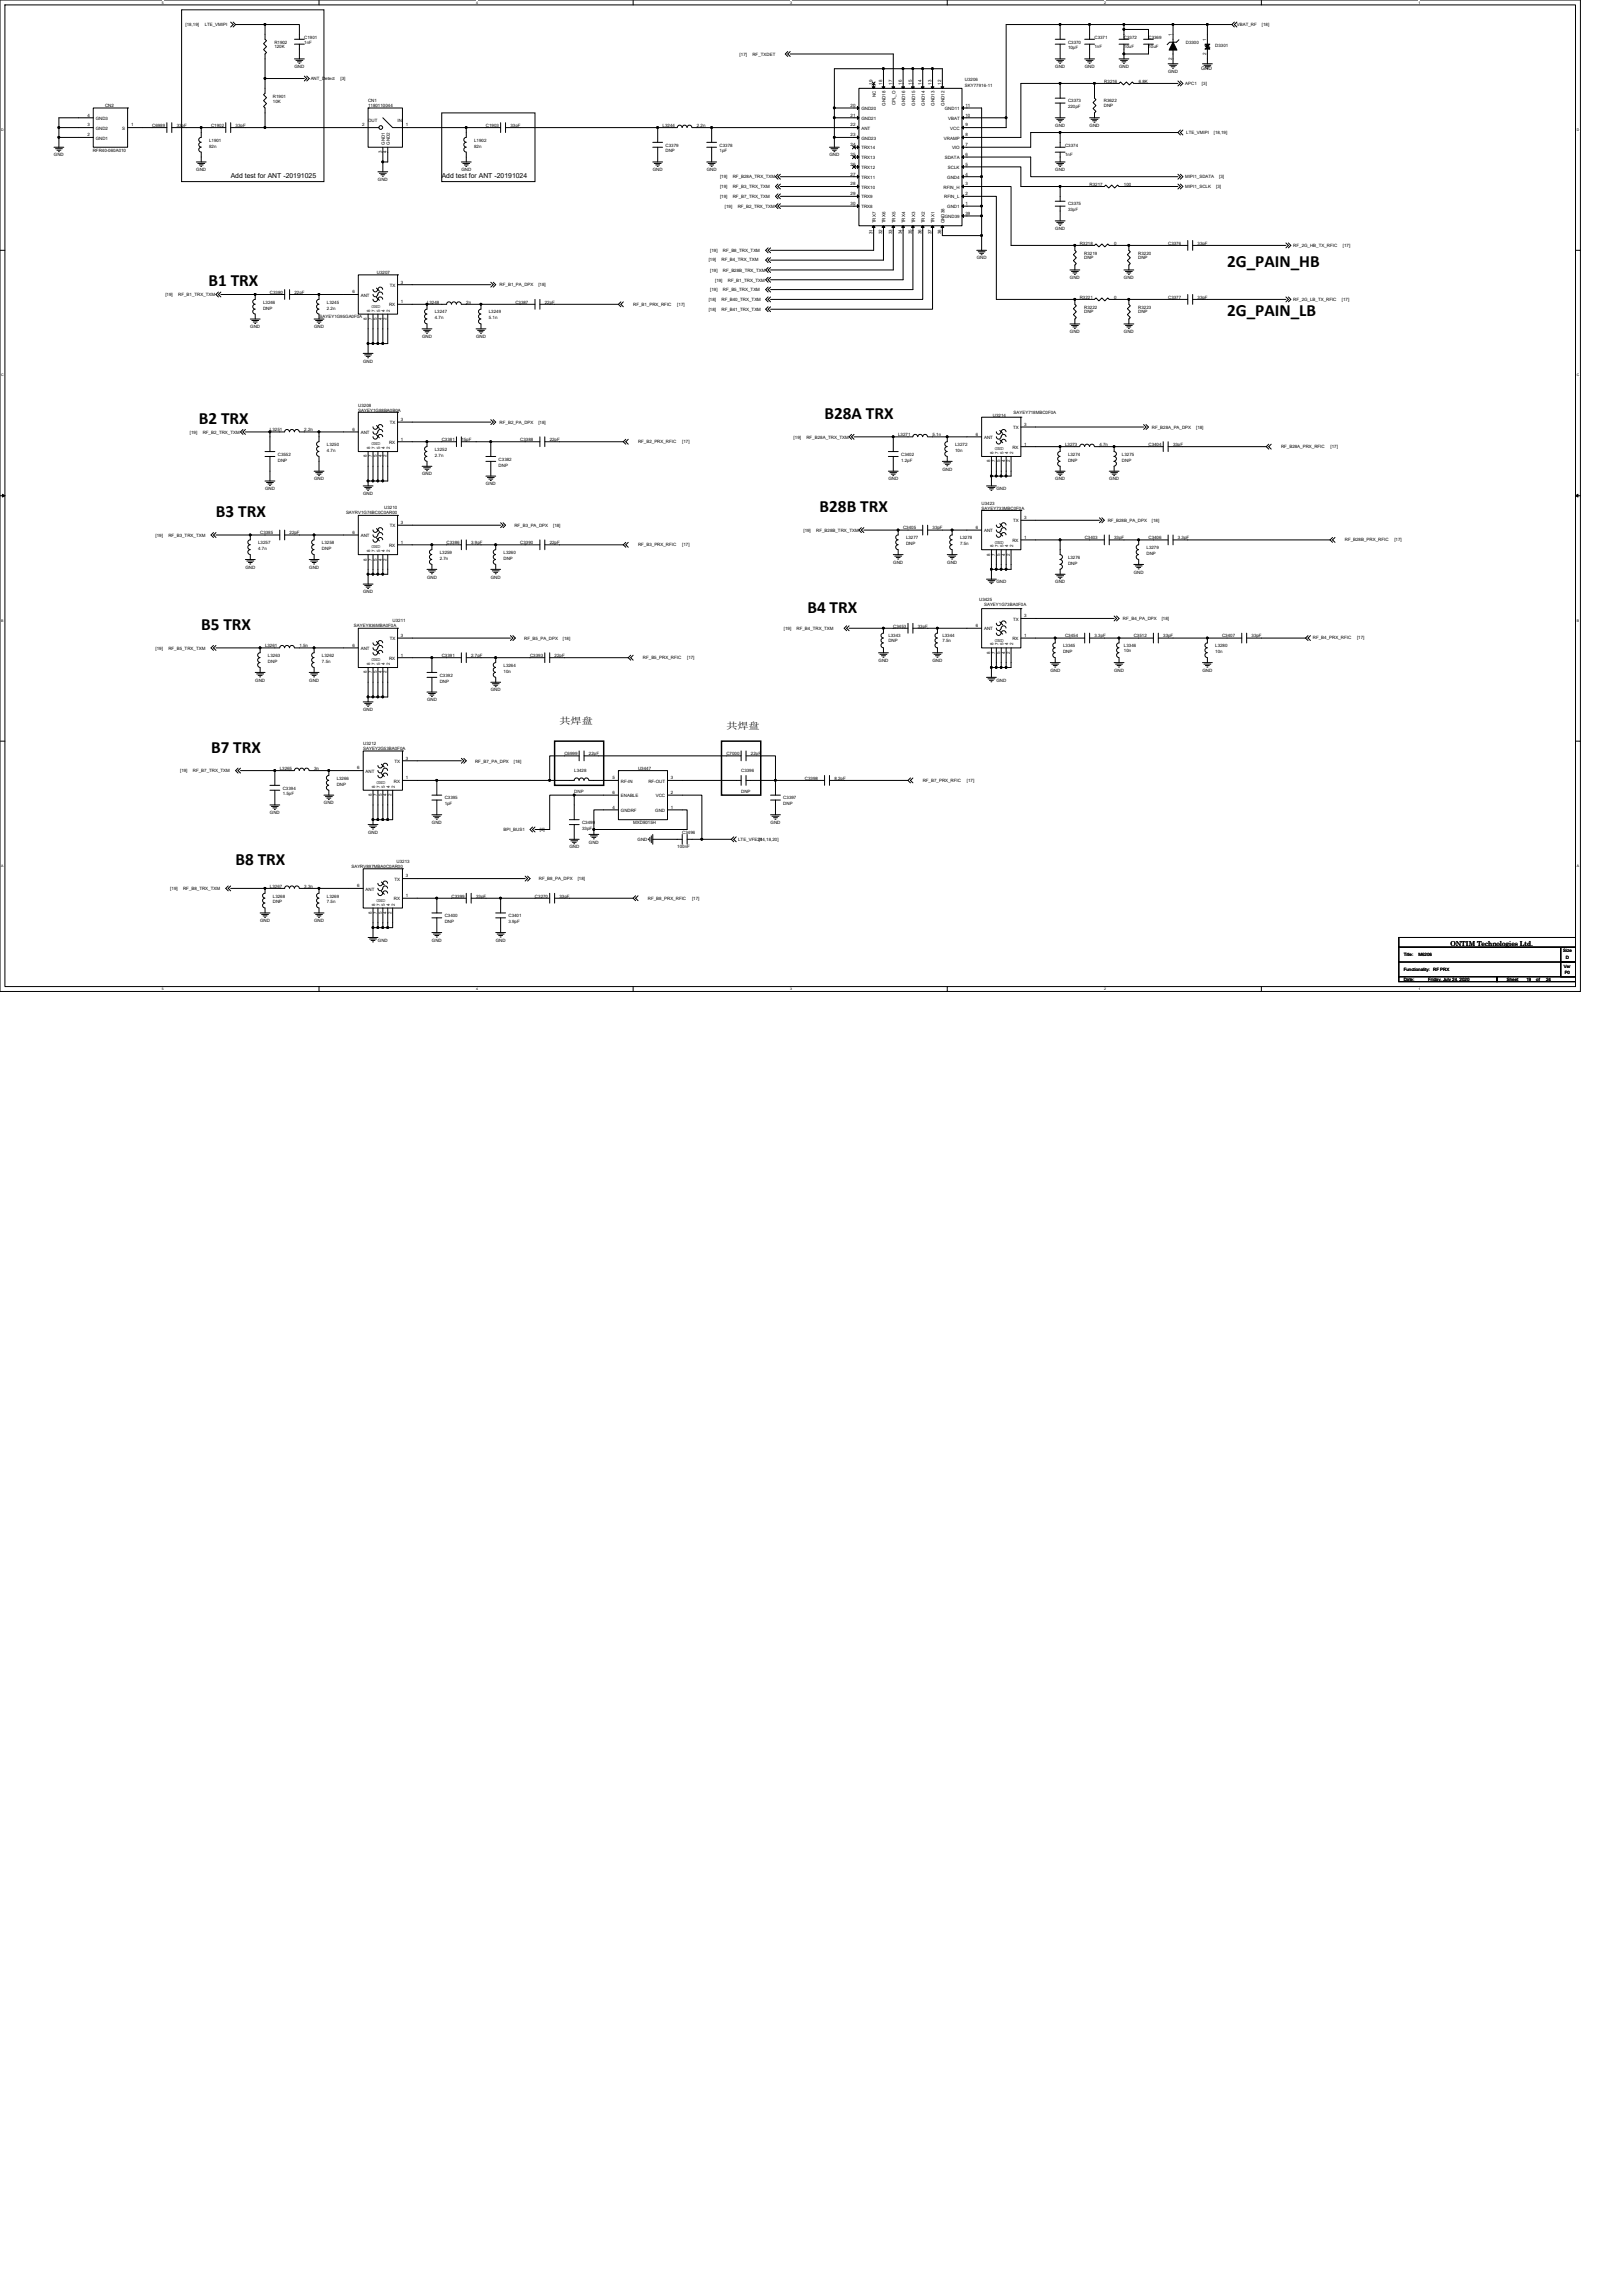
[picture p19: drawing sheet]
<svg xmlns="http://www.w3.org/2000/svg" width="210mm" height="297mm" viewBox="0 0 210 297" stroke-linecap="round" stroke-linejoin="round" font-family="sans-serif">
<defs><g id="words">
<g font-size="2.2">
<text x="158.7" y="34.5">2G_PAIN_HB</text>
<text x="27" y="37">B1 TRX</text>
<text x="158.7" y="40.9">2G_PAIN_LB</text>
<text x="25.7" y="54.8">B2 TRX</text>
<text x="106.7" y="54.2">B28A TRX</text>
<text x="27.9" y="66.9">B3 TRX</text>
<text x="106" y="66.3">B28B TRX</text>
<text x="26" y="81.5">B5 TRX</text>
<text x="104.5" y="79.3">B4 TRX</text>
<text x="27.3" y="97.4">B7 TRX</text>
<text x="30.5" y="112">B8 TRX</text>
</g>
<g font-size="1.2">
<text x="72.4" y="93.7">共焊盘</text>
<text x="94" y="94.3">共焊盘</text>
</g>
<g font-size=".9">
<text x="29.8" y="23">Add test for ANT -20191025</text>
<text x="57.1" y="23">Add test for ANT -20191024</text>
<text x="187.6" y="122.3">ONTIM Technologies Ltd.</text>
</g>
<g font-size=".6">
<text x="24" y="3.3">[18,19]</text>
<text x="26.5" y="3.3">LTE_VMIPI</text>
<text x="35.5" y="5.6">R1902</text>
<text x="39.4" y="5">C1901</text>
<text x="39.4" y="5.6">1nF</text>
<text x="138.2" y="5.6">C3370</text>
<text x="141.6" y="5">C3371</text>
<text x="145.4" y="5">C3372</text>
<text x="148.6" y="5">C3369</text>
<text x="151.6" y="4.6" transform="rotate(-90 151.6 4.6)">1</text>
<text x="153.4" y="5.6">D3300</text>
<text x="156.1" y="5.3" transform="rotate(-90 156.1 5.3)">1</text>
<text x="160" y="3.3">VBAT_RF</text>
<text x="163.3" y="3.3">[18]</text>
<text x="35.5" y="6.2">120K</text>
<text x="38.1" y="8.8">GND</text>
<text x="40.2" y="10.4">ANT_Detect</text>
<text x="44.1" y="10.4">[3]</text>
<text x="95.7" y="7.2">[17]</text>
<text x="97.3" y="7.2">RF_TXDET</text>
<text x="112.9" y="11" transform="rotate(-90 112.9 11)">19</text>
<text x="114.2" y="11" transform="rotate(-90 114.2 11)">18</text>
<text x="115.4" y="11" transform="rotate(-90 115.4 11)">17</text>
<text x="116.7" y="11" transform="rotate(-90 116.7 11)">16</text>
<text x="118" y="11" transform="rotate(-90 118 11)">15</text>
<text x="119.2" y="11" transform="rotate(-90 119.2 11)">14</text>
<text x="120.5" y="11" transform="rotate(-90 120.5 11)">13</text>
<text x="121.8" y="11" transform="rotate(-90 121.8 11)">12</text>
<text x="124.8" y="10.5">U3206</text>
<text x="124.8" y="11.2">SKY77916-11</text>
<text x="136.5" y="8.8">GND</text>
<text x="138.2" y="6.4">10pF</text>
<text x="140.3" y="8.8">GND</text>
<text x="141.6" y="6.3">1nF</text>
<text x="142.9" y="10.7">R3216</text>
<text x="144.8" y="8.8">GND</text>
<text x="145.4" y="6.3">10uF</text>
<text x="147.3" y="10.7">6.8K</text>
<text x="148.6" y="6.3">10uF</text>
<text x="151.1" y="9.4">GND</text>
<text x="151.6" y="7.7" transform="rotate(-90 151.6 7.7)">2</text>
<text x="153.4" y="11">APC1</text>
<text x="155.4" y="9.1">GND</text>
<text x="155.5" y="11">[3]</text>
<text x="156.1" y="7.1" transform="rotate(-90 156.1 7.1)">2</text>
<text x="157.2" y="6.1">D3301</text>
<text x="11.3" y="17.6">2</text>
<text x="11.3" y="16.4">3</text>
<text x="11.3" y="15.1">4</text>
<text x="12.4" y="16.8">GND2</text>
<text x="12.4" y="15.5">GND3</text>
<text x="13.6" y="13.8">CN2</text>
<text x="15.8" y="16.8">S</text>
<text x="17" y="16.4">1</text>
<text x="19.7" y="16.4">C6989</text>
<text x="22.9" y="16.4">33pF</text>
<text x="27.3" y="16.4">C1902</text>
<text x="30.5" y="16.4">33pF</text>
<text x="35.3" y="12.6">R1901</text>
<text x="35.3" y="13.4">10K</text>
<text x="46.9" y="16.4">2</text>
<text x="47.6" y="15.8">OUT</text>
<text x="47.6" y="13.3">CN1</text>
<text x="47.6" y="13.9">1180110044</text>
<text x="51.4" y="15.8">IN</text>
<text x="52.5" y="16.4">1</text>
<text x="62.9" y="16.4">C1903</text>
<text x="66" y="16.4">33pF</text>
<text x="85.7" y="16.4">L3244</text>
<text x="90.2" y="16.4">2.2n</text>
<text x="110" y="13.8">20</text>
<text x="110" y="15.1">21</text>
<text x="110" y="16.4">22</text>
<text x="110" y="17.6">23</text>
<text x="111.4" y="14.2">GND20</text>
<text x="111.4" y="15.5">GND21</text>
<text x="111.4" y="16.8">ANT</text>
<text x="113.3" y="12.6" transform="rotate(-90 113.3 12.6)">NC</text>
<text x="114.6" y="13.7" transform="rotate(-90 114.6 13.7)">GND18</text>
<text x="115.8" y="13.6" transform="rotate(-90 115.8 13.6)">CPL_O</text>
<text x="117.1" y="13.7" transform="rotate(-90 117.1 13.7)">GND16</text>
<text x="118.4" y="13.7" transform="rotate(-90 118.4 13.7)">GND15</text>
<text x="119.7" y="13.7" transform="rotate(-90 119.7 13.7)">GND14</text>
<text x="120.9" y="13.7" transform="rotate(-90 120.9 13.7)">GND13</text>
<text x="122.2" y="13.7" transform="rotate(-90 122.2 13.7)">GND12</text>
<text x="122.2" y="14.2">GND11</text>
<text x="122.7" y="15.5">VBAT</text>
<text x="122.9" y="16.8">VCC</text>
<text x="124.9" y="17.6">8</text>
<text x="124.9" y="16.4">9</text>
<text x="124.9" y="13.8">11</text>
<text x="124.9" y="15.1">10</text>
<text x="136.5" y="16.4">GND</text>
<text x="138.2" y="13.3">C3373</text>
<text x="138.2" y="14">220pF</text>
<text x="141" y="16.4">GND</text>
<text x="142.8" y="13.3">R3622</text>
<text x="142.8" y="13.8">DNP</text>
<text x="153.5" y="17.3">LTE_VMIPI</text>
<text x="157" y="17.3">[18,19]</text>
<text x="7" y="20.2">GND</text>
<text x="12" y="19.7">RFR40-060A010</text>
<text x="12.4" y="18.1">GND1</text>
<text x="25.4" y="22.1">GND</text>
<text x="27.1" y="18.3">L1901</text>
<text x="27.1" y="19.1">82n</text>
<text x="48.9" y="23.4">GND</text>
<text x="49.4" y="19.8" transform="rotate(-90 49.4 19.8)">3</text>
<text x="49.8" y="18.7" transform="rotate(-90 49.8 18.7)">GND1</text>
<text x="50" y="19.8" transform="rotate(-90 50 19.8)">4</text>
<text x="50.4" y="18.7" transform="rotate(-90 50.4 18.7)">GND2</text>
<text x="59.7" y="22.1">GND</text>
<text x="61.3" y="18.3">L1902</text>
<text x="61.3" y="19.1">82n</text>
<text x="84.5" y="22.1">GND</text>
<text x="86.1" y="19">C3379</text>
<text x="86.1" y="19.7">DNP</text>
<text x="91.4" y="22.1">GND</text>
<text x="93.1" y="19">C3378</text>
<text x="93.1" y="19.7">1pF</text>
<text x="93.2" y="23.1">[19]</text>
<text x="94.8" y="23.1">RF_B28A_TRX_TXM</text>
<text x="107.3" y="20.2">GND</text>
<text x="110" y="18.9">24</text>
<text x="110" y="20.2">25</text>
<text x="110" y="21.4">26</text>
<text x="110" y="22.7">27</text>
<text x="110" y="24">28</text>
<text x="111.4" y="18.1">GND23</text>
<text x="111.4" y="19.3">TRX14</text>
<text x="111.4" y="20.6">TRX13</text>
<text x="111.4" y="21.9">TRX12</text>
<text x="111.4" y="23.1">TRX11</text>
<text x="122.1" y="18.1">VRAMP</text>
<text x="122.2" y="20.6">SDATA</text>
<text x="122.6" y="23.1">GND4</text>
<text x="122.6" y="21.9">SCLK</text>
<text x="123.2" y="19.3">VIO</text>
<text x="124.9" y="21.4">5</text>
<text x="124.9" y="24">3</text>
<text x="124.9" y="22.7">4</text>
<text x="124.9" y="20.2">6</text>
<text x="124.9" y="18.9">7</text>
<text x="136.5" y="22.1">GND</text>
<text x="137.8" y="19">C3374</text>
<text x="137.8" y="20.2">1nF</text>
<text x="153.4" y="23.1">MIPI1_SDATA</text>
<text x="157.7" y="23.1">[3]</text>
<text x="93.2" y="25.6">[19]</text>
<text x="93.2" y="24.4">[19]</text>
<text x="93.8" y="26.9">[19]</text>
<text x="94.8" y="25.6">RF_B7_TRX_TXM</text>
<text x="94.8" y="24.4">RF_B3_TRX_TXM</text>
<text x="95.4" y="26.9">RF_B2_TRX_TXM</text>
<text x="110" y="25.3">29</text>
<text x="110" y="26.5">30</text>
<text x="111.4" y="24.4">TRX10</text>
<text x="111.4" y="25.7">TRX9</text>
<text x="111.4" y="26.9">TRX8</text>
<text x="113.3" y="28.9" transform="rotate(-90 113.3 28.9)">TRX7</text>
<text x="114.6" y="28.9" transform="rotate(-90 114.6 28.9)">TRX6</text>
<text x="115.8" y="28.9" transform="rotate(-90 115.8 28.9)">TRX5</text>
<text x="117.1" y="28.9" transform="rotate(-90 117.1 28.9)">TRX4</text>
<text x="118.4" y="28.9" transform="rotate(-90 118.4 28.9)">TRX3</text>
<text x="119.7" y="28.9" transform="rotate(-90 119.7 28.9)">TRX2</text>
<text x="120.9" y="28.9" transform="rotate(-90 120.9 28.9)">TRX1</text>
<text x="122.1" y="24.4">RFIN_H</text>
<text x="122.2" y="25.7">RFIN_L</text>
<text x="122.2" y="28.9" transform="rotate(-90 122.2 28.9)">GND38</text>
<text x="122.2" y="28.2">GND39</text>
<text x="122.6" y="26.9">GND1</text>
<text x="124.9" y="25.3">2</text>
<text x="124.9" y="26.5">1</text>
<text x="124.9" y="27.8">39</text>
<text x="136.5" y="29.8">GND</text>
<text x="138.2" y="26.6">C3375</text>
<text x="138.2" y="27.3">33pF</text>
<text x="141" y="24">R3217</text>
<text x="145.4" y="24">100</text>
<text x="153.4" y="24.4">MIPI1_SCLK</text>
<text x="157.4" y="24.4">[3]</text>
<text x="48.8" y="35.5">U3207</text>
<text x="91.7" y="33.8">[19]</text>
<text x="91.9" y="32.6">[19]</text>
<text x="91.9" y="35.2">[19]</text>
<text x="93.3" y="33.8">RF_B4_TRX_TXM</text>
<text x="93.5" y="32.6">RF_B8_TRX_TXM</text>
<text x="93.5" y="35.2">RF_B28B_TRX_TXM</text>
<text x="112.9" y="30.3" transform="rotate(-90 112.9 30.3)">31</text>
<text x="114.2" y="30.3" transform="rotate(-90 114.2 30.3)">32</text>
<text x="115.4" y="30.3" transform="rotate(-90 115.4 30.3)">33</text>
<text x="116.7" y="30.3" transform="rotate(-90 116.7 30.3)">34</text>
<text x="118" y="30.3" transform="rotate(-90 118 30.3)">35</text>
<text x="119.2" y="30.3" transform="rotate(-90 119.2 30.3)">36</text>
<text x="120.5" y="30.3" transform="rotate(-90 120.5 30.3)">37</text>
<text x="121.8" y="30.3" transform="rotate(-90 121.8 30.3)">38</text>
<text x="126.4" y="33.6">GND</text>
<text x="139.7" y="31.7">R3218</text>
<text x="140.3" y="32.9">R3219</text>
<text x="140.3" y="33.5">DNP</text>
<text x="144.1" y="31.7">0</text>
<text x="147.3" y="32.9">R3220</text>
<text x="147.3" y="33.5">DNP</text>
<text x="151.1" y="31.7">C3376</text>
<text x="154.9" y="31.7">33pF</text>
<text x="167.3" y="32">RF_2G_HB_TX_RFIC</text>
<text x="173.7" y="32">[17]</text>
<text x="21.4" y="38.3">[19]</text>
<text x="23.1" y="38.3">RF_B1_TRX_TXM</text>
<text x="34" y="39.3">L3246</text>
<text x="34" y="40">DNP</text>
<text x="34.9" y="38">C3380</text>
<text x="38.1" y="38">22pF</text>
<text x="41.3" y="41.2">SAYEY1G95GA0F0A</text>
<text x="42.3" y="39.3">L3245</text>
<text x="42.3" y="40">2.2n</text>
<text x="45.6" y="38">6</text>
<text x="46.7" y="38.4">ANT</text>
<text x="47.5" y="41.4" transform="rotate(-90 47.5 41.4)">8</text>
<text x="47.9" y="40.3" transform="rotate(-90 47.9 40.3)">8</text>
<text x="48.1" y="39.8">GND</text>
<text x="48.1" y="41.4" transform="rotate(-90 48.1 41.4)">7</text>
<text x="48.5" y="40.3" transform="rotate(-90 48.5 40.3)">7</text>
<text x="48.7" y="41.4" transform="rotate(-90 48.7 41.4)">5</text>
<text x="49.2" y="40.3" transform="rotate(-90 49.2 40.3)">5</text>
<text x="49.4" y="41.4" transform="rotate(-90 49.4 41.4)">4</text>
<text x="49.8" y="40.3" transform="rotate(-90 49.8 40.3)">4</text>
<text x="50" y="41.4" transform="rotate(-90 50 41.4)">2</text>
<text x="50.3" y="39.6">RX</text>
<text x="50.4" y="37.1">TX</text>
<text x="50.4" y="40.3" transform="rotate(-90 50.4 40.3)">2</text>
<text x="51.9" y="39.2">1</text>
<text x="51.9" y="36.7">3</text>
<text x="55.2" y="39.3">L3248</text>
<text x="56.3" y="40.6">L3247</text>
<text x="56.3" y="41.3">4.7n</text>
<text x="60.3" y="39.3">2n</text>
<text x="63.2" y="40.6">L3249</text>
<text x="63.2" y="41.3">5.1n</text>
<text x="64.6" y="37.1">RF_B1_PA_DPX</text>
<text x="66.7" y="39.3">C3387</text>
<text x="69.7" y="37.1">[18]</text>
<text x="70.5" y="39.3">22pF</text>
<text x="81.9" y="39.5">RF_B1_PRX_RFIC</text>
<text x="87.6" y="39.5">[17]</text>
<text x="91.7" y="40.2">[18]</text>
<text x="91.7" y="38.9">[18]</text>
<text x="91.9" y="37.7">[19]</text>
<text x="92.5" y="36.4">[19]</text>
<text x="93.3" y="40.2">RF_B41_TRX_TXM</text>
<text x="93.3" y="38.9">RF_B40_TRX_TXM</text>
<text x="93.5" y="37.7">RF_B5_TRX_TXM</text>
<text x="94.2" y="36.4">RF_B1_TRX_TXM</text>
<text x="138.4" y="36.1">GND</text>
<text x="139.7" y="38.7">R3221</text>
<text x="140.3" y="39.9">R3222</text>
<text x="140.3" y="40.5">DNP</text>
<text x="144.1" y="38.7">0</text>
<text x="145.4" y="36.1">GND</text>
<text x="147.3" y="39.9">R3223</text>
<text x="147.3" y="40.5">DNP</text>
<text x="151.1" y="38.7">C3377</text>
<text x="154.9" y="38.7">33pF</text>
<text x="167.3" y="39">RF_2G_LB_TX_RFIC</text>
<text x="173.6" y="39">[17]</text>
<text x="32.4" y="42.5">GND</text>
<text x="40.6" y="42.5">GND</text>
<text x="47" y="46.9">GND</text>
<text x="54.6" y="43.7">GND</text>
<text x="61.6" y="43.7">GND</text>
<text x="138.4" y="43.1">GND</text>
<text x="145.4" y="43.1">GND</text>
<text x="46.4" y="52.6">U3208</text>
<text x="46.4" y="53.3">SAYEY1G88BA0B0A</text>
<text x="128.5" y="53.9">U3214</text>
<text x="131.1" y="53.6">SAYEY718MBC0F0A</text>
<text x="24.6" y="56.1">[19]</text>
<text x="26.2" y="56.1">RF_B2_TRX_TXM</text>
<text x="34.9" y="55.8">L3251</text>
<text x="35.9" y="59">C3552</text>
<text x="35.9" y="59.7">DNP</text>
<text x="39.4" y="55.8">2.2n</text>
<text x="42.3" y="57.7">L3250</text>
<text x="42.3" y="58.5">4.7n</text>
<text x="45.6" y="55.7">6</text>
<text x="46.7" y="56.2">ANT</text>
<text x="47.5" y="59.2" transform="rotate(-90 47.5 59.2)">8</text>
<text x="47.9" y="58.1" transform="rotate(-90 47.9 58.1)">8</text>
<text x="48.1" y="57.6">GND</text>
<text x="48.1" y="59.2" transform="rotate(-90 48.1 59.2)">7</text>
<text x="48.5" y="58.1" transform="rotate(-90 48.5 58.1)">7</text>
<text x="48.7" y="59.2" transform="rotate(-90 48.7 59.2)">5</text>
<text x="49.2" y="58.1" transform="rotate(-90 49.2 58.1)">5</text>
<text x="49.4" y="59.2" transform="rotate(-90 49.4 59.2)">4</text>
<text x="49.8" y="58.1" transform="rotate(-90 49.8 58.1)">4</text>
<text x="50" y="59.2" transform="rotate(-90 50 59.2)">2</text>
<text x="50.3" y="57.4">RX</text>
<text x="50.4" y="54.9">TX</text>
<text x="50.4" y="58.1" transform="rotate(-90 50.4 58.1)">2</text>
<text x="51.9" y="57">1</text>
<text x="51.9" y="54.5">3</text>
<text x="56.3" y="58.3">L3252</text>
<text x="56.3" y="59.1">2.7n</text>
<text x="57.1" y="57.1">C3381</text>
<text x="59.7" y="57.1">15pF</text>
<text x="64.5" y="59.6">C3382</text>
<text x="64.6" y="54.8">RF_B2_PA_DPX</text>
<text x="67.3" y="57.1">C3388</text>
<text x="69.7" y="54.8">[18]</text>
<text x="71.1" y="57.1">22pF</text>
<text x="82.5" y="57.3">RF_B2_PRX_RFIC</text>
<text x="88.3" y="57.3">[17]</text>
<text x="102.7" y="56.7">[19]</text>
<text x="104.3" y="56.7">RF_B28A_TRX_TXM</text>
<text x="116.2" y="56.4">L3271</text>
<text x="116.6" y="59">C3402</text>
<text x="116.6" y="59.7">1.2pF</text>
<text x="120.6" y="56.4">5.1n</text>
<text x="123.6" y="57.7">L3272</text>
<text x="123.6" y="58.5">10n</text>
<text x="126.2" y="56.4">6</text>
<text x="127.3" y="56.8">ANT</text>
<text x="128.1" y="59.8" transform="rotate(-90 128.1 59.8)">8</text>
<text x="128.5" y="58.7" transform="rotate(-90 128.5 58.7)">8</text>
<text x="128.7" y="58.3">GND</text>
<text x="128.8" y="59.8" transform="rotate(-90 128.8 59.8)">7</text>
<text x="129.2" y="58.7" transform="rotate(-90 129.2 58.7)">7</text>
<text x="129.4" y="59.8" transform="rotate(-90 129.4 59.8)">5</text>
<text x="129.8" y="58.7" transform="rotate(-90 129.8 58.7)">5</text>
<text x="130" y="59.8" transform="rotate(-90 130 59.8)">4</text>
<text x="130.5" y="58.7" transform="rotate(-90 130.5 58.7)">4</text>
<text x="130.7" y="59.8" transform="rotate(-90 130.7 59.8)">2</text>
<text x="131" y="58.1">RX</text>
<text x="131.1" y="55.5">TX</text>
<text x="131.1" y="58.7" transform="rotate(-90 131.1 58.7)">2</text>
<text x="132.5" y="57.6">1</text>
<text x="132.5" y="55.1">3</text>
<text x="137.8" y="57.7">L3273</text>
<text x="138.2" y="59">L3274</text>
<text x="138.2" y="59.7">DNP</text>
<text x="142.2" y="57.7">4.7n</text>
<text x="145.2" y="59">L3275</text>
<text x="145.2" y="59.7">DNP</text>
<text x="148.6" y="57.7">C3404</text>
<text x="149" y="55.5">RF_B28A_PA_DPX</text>
<text x="151.8" y="57.7">33pF</text>
<text x="154.7" y="55.5">[18]</text>
<text x="165.7" y="58">RF_B28A_PRX_RFIC</text>
<text x="172.1" y="58">[17]</text>
<text x="34.3" y="63.4">GND</text>
<text x="40.6" y="62.1">GND</text>
<text x="47" y="64.1">GND</text>
<text x="49.7" y="65.9">U3210</text>
<text x="54.6" y="61.5">GND</text>
<text x="62.9" y="62.8">GND</text>
<text x="64.5" y="60.4">DNP</text>
<text x="114.9" y="62.1">GND</text>
<text x="121.9" y="60.9">GND</text>
<text x="127" y="65.3">U3423</text>
<text x="127" y="66">SAYEY733MBC0F0A</text>
<text x="128.9" y="63.4">GND</text>
<text x="136.5" y="62.1">GND</text>
<text x="143.5" y="62.1">GND</text>
<text x="20.1" y="69.4">[19]</text>
<text x="21.8" y="69.4">RF_B3_TRX_TXM</text>
<text x="33.4" y="70.4">L3257</text>
<text x="33.4" y="71.2">4.7n</text>
<text x="33.7" y="69.1">C3385</text>
<text x="37.5" y="69.1">22pF</text>
<text x="41.7" y="70.4">L3258</text>
<text x="41.7" y="71.2">DNP</text>
<text x="44.8" y="66.5">SAYRV1G74BC0C0AR00</text>
<text x="45.6" y="69.1">6</text>
<text x="46.7" y="69.5">ANT</text>
<text x="47.9" y="71.4" transform="rotate(-90 47.9 71.4)">8</text>
<text x="48.1" y="71">GND</text>
<text x="48.5" y="71.4" transform="rotate(-90 48.5 71.4)">7</text>
<text x="49.2" y="71.4" transform="rotate(-90 49.2 71.4)">5</text>
<text x="49.8" y="71.4" transform="rotate(-90 49.8 71.4)">4</text>
<text x="50.3" y="70.8">RX</text>
<text x="50.4" y="68.2">TX</text>
<text x="50.4" y="71.4" transform="rotate(-90 50.4 71.4)">2</text>
<text x="51.9" y="70.3">1</text>
<text x="51.9" y="67.8">3</text>
<text x="56.9" y="71.7">L3259</text>
<text x="57.8" y="70.4">C3386</text>
<text x="61" y="70.4">3.9pF</text>
<text x="65.2" y="71.7">L3260</text>
<text x="66.5" y="68.2">RF_B3_PA_DPX</text>
<text x="67.3" y="70.4">C3390</text>
<text x="71.1" y="70.4">22pF</text>
<text x="71.6" y="68.2">[18]</text>
<text x="82.5" y="70.7">RF_B3_PRX_RFIC</text>
<text x="88.3" y="70.7">[17]</text>
<text x="103.9" y="68.8">[19]</text>
<text x="105.6" y="68.8">RF_B28B_TRX_TXM</text>
<text x="116.8" y="68.5">C3405</text>
<text x="117.2" y="69.8">L3277</text>
<text x="117.2" y="70.5">DNP</text>
<text x="120.6" y="68.5">33pF</text>
<text x="124.2" y="69.8">L3278</text>
<text x="124.2" y="70.5">7.5n</text>
<text x="126.2" y="68.4">6</text>
<text x="127.3" y="68.9">ANT</text>
<text x="128.1" y="71.9" transform="rotate(-90 128.1 71.9)">8</text>
<text x="128.5" y="70.8" transform="rotate(-90 128.5 70.8)">8</text>
<text x="128.7" y="70.3">GND</text>
<text x="128.8" y="71.9" transform="rotate(-90 128.8 71.9)">7</text>
<text x="129.2" y="70.8" transform="rotate(-90 129.2 70.8)">7</text>
<text x="129.4" y="71.9" transform="rotate(-90 129.4 71.9)">5</text>
<text x="129.8" y="70.8" transform="rotate(-90 129.8 70.8)">5</text>
<text x="130" y="71.9" transform="rotate(-90 130 71.9)">4</text>
<text x="130.5" y="70.8" transform="rotate(-90 130.5 70.8)">4</text>
<text x="130.7" y="71.9" transform="rotate(-90 130.7 71.9)">2</text>
<text x="131" y="70.1">RX</text>
<text x="131.1" y="67.6">TX</text>
<text x="131.1" y="70.8" transform="rotate(-90 131.1 70.8)">2</text>
<text x="132.5" y="69.7">1</text>
<text x="132.5" y="67.2">3</text>
<text x="140.3" y="69.8">C3403</text>
<text x="143.3" y="67.5">RF_B28B_PA_DPX</text>
<text x="144.1" y="69.8">33pF</text>
<text x="148.3" y="71">L3279</text>
<text x="148.3" y="71.8">DNP</text>
<text x="148.6" y="69.8">C3406</text>
<text x="149" y="67.5">[18]</text>
<text x="152.4" y="69.8">3.3pF</text>
<text x="174" y="70">RF_B28B_PRX_RFIC</text>
<text x="180.4" y="70">[17]</text>
<text x="31.7" y="73.6">GND</text>
<text x="40" y="73.6">GND</text>
<text x="47" y="76.8">GND</text>
<text x="47.5" y="72.5" transform="rotate(-90 47.5 72.5)">8</text>
<text x="48.1" y="72.5" transform="rotate(-90 48.1 72.5)">7</text>
<text x="48.7" y="72.5" transform="rotate(-90 48.7 72.5)">5</text>
<text x="49.4" y="72.5" transform="rotate(-90 49.4 72.5)">4</text>
<text x="50" y="72.5" transform="rotate(-90 50 72.5)">2</text>
<text x="55.2" y="74.8">GND</text>
<text x="56.9" y="72.4">2.7n</text>
<text x="63.5" y="74.8">GND</text>
<text x="65.2" y="72.4">DNP</text>
<text x="115.6" y="72.9">GND</text>
<text x="122.6" y="72.9">GND</text>
<text x="126.7" y="77.7">U3425</text>
<text x="128.9" y="75.5">GND</text>
<text x="136.5" y="75.5">GND</text>
<text x="138.2" y="72.3">L3276</text>
<text x="138.2" y="73.1">DNP</text>
<text x="146.7" y="74.2">GND</text>
<text x="34.3" y="83.7">L3261</text>
<text x="38.7" y="83.7">1.5n</text>
<text x="45.6" y="83.7">6</text>
<text x="45.8" y="81.1">SAYEY836MBA0F0A</text>
<text x="50.4" y="82.8">TX</text>
<text x="50.8" y="80.5">U3211</text>
<text x="51.9" y="82.4">3</text>
<text x="67.8" y="82.8">RF_B5_PA_DPX</text>
<text x="72.8" y="82.8">[18]</text>
<text x="101.4" y="81.5">[19]</text>
<text x="103.1" y="81.5">RF_B4_TRX_TXM</text>
<text x="114.9" y="82.5">L3343</text>
<text x="114.9" y="83.1">DNP</text>
<text x="115.6" y="81.2">C3453</text>
<text x="118.7" y="81.2">33pF</text>
<text x="121.9" y="82.5">L3344</text>
<text x="121.9" y="83.1">7.5n</text>
<text x="126.2" y="81.1">6</text>
<text x="127.3" y="78.3">SAYEY1G73BA0F0A</text>
<text x="127.3" y="81.6">ANT</text>
<text x="128.5" y="83.5" transform="rotate(-90 128.5 83.5)">8</text>
<text x="128.7" y="83">GND</text>
<text x="129.2" y="83.5" transform="rotate(-90 129.2 83.5)">7</text>
<text x="129.8" y="83.5" transform="rotate(-90 129.8 83.5)">5</text>
<text x="130.5" y="83.5" transform="rotate(-90 130.5 83.5)">4</text>
<text x="131" y="82.8">RX</text>
<text x="131.1" y="80.3">TX</text>
<text x="131.1" y="83.5" transform="rotate(-90 131.1 83.5)">2</text>
<text x="132.5" y="82.4">1</text>
<text x="132.5" y="79.9">3</text>
<text x="137.5" y="83.7">L3345</text>
<text x="137.8" y="82.5">C3454</text>
<text x="141.6" y="82.5">3.3pF</text>
<text x="145.3" y="80.2">RF_B4_PA_DPX</text>
<text x="145.4" y="83.7">L3346</text>
<text x="146.7" y="82.5">C3512</text>
<text x="150.3" y="80.2">[18]</text>
<text x="150.5" y="82.5">33pF</text>
<text x="157.2" y="83.7">L3280</text>
<text x="158.1" y="82.5">C3407</text>
<text x="161.9" y="82.5">33pF</text>
<text x="169.9" y="82.7">RF_B4_PRX_RFIC</text>
<text x="175.6" y="82.7">[17]</text>
<text x="20.1" y="84.1">[19]</text>
<text x="21.8" y="84.1">RF_B5_TRX_TXM</text>
<text x="33" y="88.2">GND</text>
<text x="34.7" y="85">L3263</text>
<text x="34.7" y="85.8">DNP</text>
<text x="40" y="88.2">GND</text>
<text x="41.7" y="85">L3262</text>
<text x="41.7" y="85.8">7.5n</text>
<text x="46.7" y="84.1">ANT</text>
<text x="47.5" y="87.1" transform="rotate(-90 47.5 87.1)">8</text>
<text x="47.9" y="86" transform="rotate(-90 47.9 86)">8</text>
<text x="48.1" y="85.6">GND</text>
<text x="48.1" y="87.1" transform="rotate(-90 48.1 87.1)">7</text>
<text x="48.5" y="86" transform="rotate(-90 48.5 86)">7</text>
<text x="48.7" y="87.1" transform="rotate(-90 48.7 87.1)">5</text>
<text x="49.2" y="86" transform="rotate(-90 49.2 86)">5</text>
<text x="49.4" y="87.1" transform="rotate(-90 49.4 87.1)">4</text>
<text x="49.8" y="86" transform="rotate(-90 49.8 86)">4</text>
<text x="50" y="87.1" transform="rotate(-90 50 87.1)">2</text>
<text x="50.3" y="85.4">RX</text>
<text x="50.4" y="86" transform="rotate(-90 50.4 86)">2</text>
<text x="51.9" y="84.9">1</text>
<text x="56.9" y="87.5">C3392</text>
<text x="56.9" y="88.3">DNP</text>
<text x="57.1" y="85">C3391</text>
<text x="61" y="85">2.7pF</text>
<text x="63.5" y="89.5">GND</text>
<text x="65.2" y="86.3">L3264</text>
<text x="65.2" y="87">10n</text>
<text x="68.6" y="85">C3393</text>
<text x="71.8" y="85">22pF</text>
<text x="83.2" y="85.3">RF_B5_PRX_RFIC</text>
<text x="88.9" y="85.3">[17]</text>
<text x="113.7" y="85.6">GND</text>
<text x="120.6" y="85.6">GND</text>
<text x="128.1" y="84.6" transform="rotate(-90 128.1 84.6)">8</text>
<text x="128.8" y="84.6" transform="rotate(-90 128.8 84.6)">7</text>
<text x="128.9" y="88.2">GND</text>
<text x="129.4" y="84.6" transform="rotate(-90 129.4 84.6)">5</text>
<text x="130" y="84.6" transform="rotate(-90 130 84.6)">4</text>
<text x="130.7" y="84.6" transform="rotate(-90 130.7 84.6)">2</text>
<text x="135.9" y="86.9">GND</text>
<text x="137.5" y="84.5">DNP</text>
<text x="144.1" y="86.9">GND</text>
<text x="145.4" y="84.4">10n</text>
<text x="155.6" y="86.9">GND</text>
<text x="157.2" y="84.5">10n</text>
<text x="47" y="92">GND</text>
<text x="55.2" y="90.7">GND</text>
<text x="23.3" y="99.9">[19]</text>
<text x="25" y="99.9">RF_B7_TRX_TXM</text>
<text x="36.2" y="99.6">L3265</text>
<text x="40.6" y="99.6">3n</text>
<text x="43.6" y="100.9">L3266</text>
<text x="43.6" y="101.6">DNP</text>
<text x="46.2" y="99.5">6</text>
<text x="47" y="96.4">U3212</text>
<text x="47" y="97.1">SAYEY2G53BA0F0A</text>
<text x="47.3" y="100">ANT</text>
<text x="48.5" y="101.9" transform="rotate(-90 48.5 101.9)">8</text>
<text x="48.7" y="101.4">GND</text>
<text x="49.2" y="101.9" transform="rotate(-90 49.2 101.9)">7</text>
<text x="49.8" y="101.9" transform="rotate(-90 49.8 101.9)">5</text>
<text x="50.4" y="101.9" transform="rotate(-90 50.4 101.9)">4</text>
<text x="51" y="101.2">RX</text>
<text x="51.1" y="98.7">TX</text>
<text x="51.1" y="101.9" transform="rotate(-90 51.1 101.9)">2</text>
<text x="52.5" y="100.8">1</text>
<text x="52.5" y="98.3">3</text>
<text x="61.5" y="98.7">RF_B7_PA_DPX</text>
<text x="66.5" y="98.7">[18]</text>
<text x="73" y="97.7">C6999</text>
<text x="74.3" y="99.9">L3428</text>
<text x="76.2" y="97.7">22pF</text>
<text x="79.2" y="100.8">5</text>
<text x="80.3" y="101.2">RF-IN</text>
<text x="82.5" y="99.6">U3447</text>
<text x="83.9" y="101.2">RF-OUT</text>
<text x="86.8" y="100.8">3</text>
<text x="94" y="97.7">C7000</text>
<text x="95.9" y="99.9">C3396</text>
<text x="97.2" y="97.7">22pF</text>
<text x="104.1" y="100.9">C3398</text>
<text x="107.9" y="100.9">8.2pF</text>
<text x="119.4" y="101.1">RF_B7_PRX_RFIC</text>
<text x="125.1" y="101.1">[17]</text>
<text x="34.9" y="105.3">GND</text>
<text x="36.6" y="102.2">C3394</text>
<text x="36.6" y="102.9">1.5pF</text>
<text x="41.9" y="104.1">GND</text>
<text x="47.6" y="107.9">GND</text>
<text x="48.1" y="103" transform="rotate(-90 48.1 103)">8</text>
<text x="48.7" y="103" transform="rotate(-90 48.7 103)">7</text>
<text x="49.4" y="103" transform="rotate(-90 49.4 103)">5</text>
<text x="50" y="103" transform="rotate(-90 50 103)">4</text>
<text x="50.7" y="103" transform="rotate(-90 50.7 103)">2</text>
<text x="55.9" y="106.6">GND</text>
<text x="57.5" y="103.4">C3395</text>
<text x="57.5" y="104.2">1pF</text>
<text x="65.2" y="107.5">BPI_BUS1</text>
<text x="69.8" y="107.5">[3]</text>
<text x="74.3" y="102.5">DNP</text>
<text x="75.3" y="106.6">C3499</text>
<text x="75.3" y="107.4">33pF</text>
<text x="79.2" y="104.6">4</text>
<text x="79.2" y="102.7">6</text>
<text x="80.3" y="105.1">GNDRF</text>
<text x="80.3" y="103.1">ENABLE</text>
<text x="81.9" y="106.6">MXD8015H</text>
<text x="84.8" y="105.1">GND</text>
<text x="84.8" y="103.1">VCC</text>
<text x="86.8" y="102.7">2</text>
<text x="86.8" y="104.6">1</text>
<text x="88.3" y="107.9">C3496</text>
<text x="95.9" y="102.5">DNP</text>
<text x="99.7" y="106.6">GND</text>
<text x="101.3" y="103.4">C3397</text>
<text x="101.3" y="104.2">DNP</text>
<text x="45.5" y="112.2">SAYRV897MBA0C0AR00</text>
<text x="51.1" y="113.9">TX</text>
<text x="51.3" y="111.6">U3213</text>
<text x="52.5" y="113.5">3</text>
<text x="69.7" y="113.9">RF_B8_PA_DPX</text>
<text x="73.7" y="109.8">GND</text>
<text x="74.7" y="113.9">[18]</text>
<text x="76.2" y="109.1">GND</text>
<text x="82.5" y="108.8">GND</text>
<text x="87.6" y="109.8">100nF</text>
<text x="95.5" y="108.8">LTE_VFE28</text>
<text x="98.2" y="108.8">[14,18,20]</text>
<text x="22" y="115.2">[19]</text>
<text x="23.7" y="115.2">RF_B8_TRX_TXM</text>
<text x="33.7" y="119.3">GND</text>
<text x="34.9" y="114.9">L3267</text>
<text x="35.3" y="116.1">L3268</text>
<text x="35.3" y="116.9">DNP</text>
<text x="39.4" y="114.9">3.3n</text>
<text x="40.6" y="119.3">GND</text>
<text x="42.3" y="116.1">L3269</text>
<text x="42.3" y="116.9">7.5n</text>
<text x="46.2" y="114.8">6</text>
<text x="47.3" y="115.2">ANT</text>
<text x="48.1" y="118.2" transform="rotate(-90 48.1 118.2)">8</text>
<text x="48.5" y="117.2" transform="rotate(-90 48.5 117.2)">8</text>
<text x="48.7" y="116.7">GND</text>
<text x="48.7" y="118.2" transform="rotate(-90 48.7 118.2)">7</text>
<text x="49.2" y="117.2" transform="rotate(-90 49.2 117.2)">7</text>
<text x="49.4" y="118.2" transform="rotate(-90 49.4 118.2)">5</text>
<text x="49.8" y="117.2" transform="rotate(-90 49.8 117.2)">5</text>
<text x="50" y="118.2" transform="rotate(-90 50 118.2)">4</text>
<text x="50.4" y="117.2" transform="rotate(-90 50.4 117.2)">4</text>
<text x="50.7" y="118.2" transform="rotate(-90 50.7 118.2)">2</text>
<text x="51" y="116.5">RX</text>
<text x="51.1" y="117.2" transform="rotate(-90 51.1 117.2)">2</text>
<text x="52.5" y="116.1">1</text>
<text x="57.5" y="118.7">C3400</text>
<text x="57.5" y="119.4">DNP</text>
<text x="58.4" y="116.1">C3399</text>
<text x="61.6" y="116.1">33pF</text>
<text x="65.8" y="118.7">C3401</text>
<text x="65.8" y="119.4">3.9pF</text>
<text x="69.2" y="116.1">C3270</text>
<text x="72.4" y="116.1">33pF</text>
<text x="83.8" y="116.4">RF_B8_PRX_RFIC</text>
<text x="89.5" y="116.4">[17]</text>
<text x="48.9" y="121.8">GND</text>
<text x="55.9" y="121.8">GND</text>
<text x="64.1" y="121.8">GND</text>
<text x="181.6" y="123.7">Title:</text>
<text x="181.6" y="125.6">Functionality:</text>
<text x="183.5" y="123.7">M6206</text>
<text x="185.4" y="125.6">RF PRX</text>
<text x="202.2" y="123.1">Size</text>
<text x="202.3" y="125.2">Ver</text>
<text x="202.4" y="126">P0</text>
<text x="202.6" y="124.1">D</text>
<text x="181.6" y="126.9">Date:</text>
<text x="184.8" y="126.9">Friday, July 24, 2020</text>
<text x="194.9" y="126.9">Sheet</text>
<text x="197.5" y="126.9">19</text>
<text x="198.8" y="126.9">of</text>
<text x="200" y="126.9">24</text>
</g>
<g font-size=".5">
<text x="21" y=".5">5</text>
<text x="61.6" y=".5">4</text>
<text x="102.2" y=".5">3</text>
<text x="142.9" y=".5">2</text>
<text x="183.5" y=".5">1</text>
<text x=".2" y="16.9">D</text>
<text x="204" y="16.9">D</text>
<text x=".2" y="48.7">C</text>
<text x="204" y="48.7">C</text>
<text x=".2" y="80.4">B</text>
<text x="204" y="80.4">B</text>
<text x=".2" y="112.2">A</text>
<text x="204" y="112.2">A</text>
<text x="21" y="128.1">5</text>
<text x="61.6" y="128.1">4</text>
<text x="102.2" y="128.1">3</text>
<text x="142.9" y="128.1">2</text>
<text x="183.5" y="128.1">1</text>
</g>
</g></defs>
<path d="M0 0h204.5v128.3h-204.5zM.6 .6h203.2v127h-203.2z" fill="none" stroke="#000" stroke-width=".13"/>
<g fill="#fff">
<path d="M21 .1h.2v.5h-.2z"/>
<path d="M21 127.7h.2v.5h-.2z"/>
</g>
<path d="M41.3 0v.6M41.3 127.6v.7" fill="none" stroke="#000" stroke-width=".13"/>
<g fill="#fff">
<path d="M61.6 .1h.2v.5h-.2z"/>
<path d="M61.6 127.7h.2v.5h-.2z"/>
</g>
<path d="M81.9 0v.6M81.9 127.6v.7" fill="none" stroke="#000" stroke-width=".13"/>
<g fill="#fff">
<path d="M102.2 .1h.3v.5h-.3z"/>
<path d="M102.2 127.7h.3v.5h-.3z"/>
</g>
<path d="M122.6 0v.6M122.6 127.6v.7" fill="none" stroke="#000" stroke-width=".13"/>
<g fill="#fff">
<path d="M142.9 .1h.2v.5h-.2z"/>
<path d="M142.9 127.7h.2v.5h-.2z"/>
</g>
<path d="M163.2 0v.6M163.2 127.6v.7" fill="none" stroke="#000" stroke-width=".13"/>
<g fill="#fff">
<path d="M183.5 .1h.3v.5h-.3z"/>
<path d="M183.5 127.7h.3v.5h-.3z"/>
<path d="M.2 16.5h.3v.5h-.3z"/>
<path d="M204 16.5h.3v.5h-.3z"/>
<path d="M.2 48.3h.3v.5h-.3z"/>
<path d="M204 48.3h.3v.5h-.3z"/>
</g>
<path d="M0 32.4h.6M203.8 32.4h.7" fill="none" stroke="#000" stroke-width=".13"/>
<g fill="#fff">
<path d="M.2 80h.3v.5h-.3z"/>
<path d="M204 80h.3v.5h-.3z"/>
</g>
<path d="M0 64.1h.6M203.8 64.1h.7" fill="none" stroke="#000" stroke-width=".13"/>
<path d="M.3 63.9l.3 .2-.3 .2zM203.8 64.1l.4-.2v.4z" fill="#000" stroke="#000" stroke-width=".13"/>
<g fill="#fff">
<path d="M.2 111.8h.2v.5h-.2z"/>
<path d="M204 111.8h.3v.5h-.3z"/>
</g>
<g fill="none" stroke="#000" stroke-width=".13">
<path d="M7 19h1.3M7.2 19.2h.9M7.4 19.4h.5M7.6 19.6h.1M7.6 17.8v1.2M7.6 16.5v1.3h4.5M12.1 15.2h-4.5v1.3h4.5M12.1 14h4.4v5.1h-4.4zM12.1 15.2h.1M12.1 16.5h.1M12.1 17.8h.1M16.5 16.5h5.1"/>
<path d="M16.5 14h.1M16.5 16.5h.1M21.6 15.9v1.2M22.2 15.9v1.2M22.2 16.5h3.8M23.5 1.3h18.4v22.2h-18.4zM26 19a.31 .31 0 0 0-.3 .4 .31 .31 0 0 0 .3 .3M26 17.8a.32 .32 0 0 0-.3 .3 .32 .32 0 0 0 .3 .3 .31 .31 0 0 0-.3 .3 .31 .31 0 0 0 .3 .3M26 16.5h3.2M26 19.7h.1M26 17.8h.1M26 19.7v1.3"/>
<path d="M26 16.5v1.3M29.2 15.9v1.2M29.8 15.9v1.2M29.8 2.9l.4 .3-.4 .3M29.8 16.5h4.5M30.2 2.9l.3 .3M30.5 3.2h3.8M30.5 3.2l-.3 .3M34.3 3.2h4.4v1.9M34.3 10.2v1.9l-.2 .2 .4 .3-.4 .4 .4 .4-.4 .4 .2 .2v2.5M34.3 3.2v1.9l.2 .2-.4 .4 .4 .3-.4 .4 .4 .4-.2 .2v3.2M34.3 10.2h5.1"/>
<path d="M38.1 7.6h1.3M38.1 5.7h1.3M38.1 5.1h1.3M38.3 7.8h.9M38.5 8h.5M38.7 8.2h.1M38.7 5.7v1.9M39.4 9.8l.3 .4-.3 .3M39.7 9.8l.3 .4-.3 .3M47.6 14h4.5v5h-4.5zM47.6 14h.1M47.6 16.5h.1"/>
<path d="M47.6 16.5h1.4M47.6 16.5h-13.3M49.5 19v2M49.5 15.2l1.3 1.3h1.3M50.2 19v2h-.7M52.1 15.2h.1M52.1 16.5h.1M52.1 17.8h.1M52.1 16.5h8.2M57.1 14.6h12.1v8.9h-12.1zM60.3 19a.31 .31 0 0 0-.3 .4 .31 .31 0 0 0 .3 .3M60.3 17.8a.32 .32 0 0 0-.3 .3 .32 .32 0 0 0 .3 .3 .31 .31 0 0 0-.3 .3 .31 .31 0 0 0 .3 .3"/>
<path d="M60.3 19.7h.1M60.3 17.8h.1M60.3 16.5h4.5M60.3 19.7v1.3M60.3 16.5v1.3M64.8 15.9v1.2M65.4 15.9v1.2M65.4 16.5h19.7M84.5 19h1.2M84.5 18.4h1.2M85.1 19v2M85.1 16.5v1.9"/>
<path d="M85.1 16.5h2.5M87.6 16.5a.31 .31 0 0 1 .3-.3 .31 .31 0 0 1 .3 .3M87.6 16.5h.1M88.3 16.5a.31 .31 0 0 1 .3-.3 .31 .31 0 0 1 .3 .3M88.9 16.5a.31 .31 0 0 1 .3-.3 .31 .31 0 0 1 .3 .3M89.5 16.5h.1M89.5 16.5h2.6M91.4 19h1.3M91.4 18.4h1.3M92.1 19v2M92.1 16.5v1.9M92.1 16.5h19"/>
<path d="M101.9 6.7l-.3 .3 .3 .3M102.2 6.7l-.3 .3 .3 .3M102.2 7h13.4v4.4M107.3 19h1.3M107.5 19.2h.9M107.7 19.4h.5M107.9 19.6h.1M107.9 15.2v2.6M108 15.2h3.1M108 14v1.2M108 17.8v1.2M108 14h3.1"/>
<path d="M108 17.8h3.1M110.3 18.9l.4 .4M110.5 19h.6M110.7 18.9l-.4 .4M111.1 11.4h13.4v17.8h-13.4zM111.1 19.1h.1M111.1 16.5h.1M111.1 15.2h.1M111.1 14h.1M111.1 17.8h.1M112.8 10.6l.4 .4M113 10.8v.6"/>
<path d="M113 11.4h.1M113.2 10.6l-.4 .4M114.3 8.9h-6.4v5.1M114.3 11.4h.1M114.3 8.9v2.5M114.3 8.9h2.5M115.6 11.4h.1M116.8 8.9h1.3M116.8 11.4h.1M116.8 8.9v2.5M118.1 11.4h.1M118.1 8.9v2.5"/>
<path d="M118.1 8.9h1.3M119.4 8.9v2.5M119.4 8.9h1.2M119.4 11.4h.1M120.6 8.9v2.5M120.7 8.9h1.2v2.5M120.7 11.4h.1M121.9 11.4h.1M124.5 15.2h5.7M124.5 14h2.5v8.9M124.5 14h.1M124.5 16.5h.1"/>
<path d="M124.5 15.2h.1M124.5 19.1h.1M124.5 17.8h.1M130.2 15.2v1.3h-5.7M136.5 19.7h1.3M136.5 19h1.3M136.5 13.3h1.3M136.5 12.7h1.3M136.5 5.7h1.3M136.5 5.1h1.3M136.5 7.6h1.3M136.5 15.2h1.3"/>
<path d="M136.7 7.8h.9M136.7 15.4h.9M136.9 8h.5M136.9 15.6h.5M137.1 8.2h.1M137.1 15.8h.1M137.2 19.7v1.3M137.2 13.3v1.9M137.2 10.8v1.9M137.2 10.8h-5.1v7h-7.6M137.2 5.7v1.9M137.2 3.2v1.9"/>
<path d="M137.2 10.8h4.4M137.2 17.1h-3.9v1.9h-8.8M140.3 5.7h1.3M140.3 5.1h1.3M140.3 7.6h1.3M140.5 7.8h.9M140.7 8h.5M140.9 8.2h.1M141 3.2v1.9M141 5.7v1.9M141 3.2h-10.8v12M141 3.2h4.4"/>
<path d="M141 15.2h1.2M141.2 15.4h.8M141.4 15.6h.5M141.5 15.8h.2M141.6 10.8v1.9l.2 .2-.4 .4 .4 .4-.4 .3 .4 .4-.2 .2v.6M144.8 7.6h1.2M144.8 5.7h1.3M144.8 5.1h1.3M145 7.8h.9M145.2 8h.5M145.4 8.2h.1M145.4 3.2v.6"/>
<path d="M145.4 3.2h6.4M145.4 3.8h3.2v1.3M145.4 5.7v1.3h3.2v-1.3M145.4 3.8v1.3M145.4 7v.6M148 5.7h1.2M148 5.1h1.2M151.1 8.3h1.3M151.3 8.4h.9M151.5 8.6h.5M151.7 8.8h.1M151.8 3.2h4.4"/>
<path d="M151.8 6.5v.5M151.8 5.1v.4M151.8 5.1h.1M151.8 7h.1M151.8 3.2v1.9M151.8 7v1.3M152.4 17.1h-15.2v1.9M152.4 10.5l.3 .3-.3 .3M152.4 17.1l.3 .4M152.4 10.8h-5.7l-.2-.2-.4 .4-.4-.4-.3 .4-.4-.4-.2 .2h-3.2M152.5 5.1l-.3 .4h-.9l-.3 .3M152.7 10.5l.3 .3-.3 .3"/>
<path d="M152.7 16.8l-.3 .3M153 16.8l-.3 .3 .3 .4M155.6 8.3h1.2M155.8 8.4h.9M155.9 5.9l.1 .1h.4l.1 .2M156 8.6h.5M156.1 8.8h.2M156.2 5.7h.1M156.2 6.3h.1M156.2 6.3v2M156.2 3.2v2.5M156.2 3.2h3.2"/>
<path d="M159.4 3.2l.3 .3M159.7 2.9l-.3 .3M160 2.9l-.3 .3 .3 .3M25.4 21h1.3M25.6 21.1h.9M25.8 21.3h.5M26 21.5h.1M28.3 37.8l-.4 .3 .4 .3M28.6 38.1h4.4M28.6 37.8l-.3 .3 .3 .3M33 38.7a.32 .32 0 0 0-.3 .4 .32 .32 0 0 0 .3 .3 .31 .31 0 0 0-.3 .3 .31 .31 0 0 0 .3 .3M33 38.1h3.8"/>
<path d="M33 38.1v.6M33 38.7h.1M36.8 37.5v1.2M37.5 37.5v1.2M37.5 38.1h3.8M41.3 38.7a.32 .32 0 0 0-.3 .4 .32 .32 0 0 0 .3 .3 .31 .31 0 0 0-.3 .3 .31 .31 0 0 0 .3 .3M41.3 38.7h.1M41.3 38.1v.6M46.4 38.1h-5.1M46.4 35.6h5v5h-5zM46.4 38.1h.1M48.3 37.4a.31 .31 0 0 0 .3 .4 .31 .31 0 0 0 .3-.4"/>
<path d="M48.3 38.1a.31 .31 0 0 0 .3 .3 .31 .31 0 0 0 .3-.3M48.3 38.7a.31 .31 0 0 0 .3 .3 .31 .31 0 0 0 .3-.3M48.7 37.3l.2 .2M48.7 38.5l.4 .4M48.9 37.4a.31 .31 0 0 1 .3-.3 .31 .31 0 0 1 .3 .3M48.9 38.1a.31 .31 0 0 1 .3-.3 .31 .31 0 0 1 .3 .3M48.9 38.7a.31 .31 0 0 1 .3-.3 .31 .31 0 0 1 .3 .3M48.9 22.2h1.3M48.9 37.5l.2 .2M49.1 22.4h.9M49.3 22.6h.5M49.5 22.8h.1"/>
<path d="M49.5 21v1.2M51.4 35.6h.1M51.4 36.8h.1M51.4 39.4h.1M51.4 39.4h3.8M51.4 36.8h12.1M55.2 39.4h2.6M55.2 39.4v.6M57.8 39.3a.31 .31 0 0 1 .3-.2 .31 .31 0 0 1 .3 .2 .32 .32 0 0 1 .3-.2 .32 .32 0 0 1 .3 .2M57.8 39.4h.1M59.1 39.3a.31 .31 0 0 1 .3-.2 .31 .31 0 0 1 .3 .2M59.7 39.4h.1"/>
<path d="M59.7 39.4h2.5M59.7 21h1.3M59.9 21.1h.9M60.1 21.3h.5M60.3 21.5h.1M62.2 39.4v.6M62.2 39.4h7M63.5 36.5l.3 .3-.3 .3M63.8 36.5l.3 .3-.3 .3M69.2 38.7v1.3M69.8 38.7v1.3M69.8 39.4h10.2"/>
<path d="M80 39.4l.3 .3M80.3 39.1l-.3 .3M80.6 39.1l-.3 .3 .3 .3M84.5 21h1.2M84.6 21.1h.9M84.8 21.3h.5M85 21.5h.2M91.4 21h1.3M91.6 21.1h.9M91.8 21.3h.5M92 21.5h.1M99.4 39.7l-.3 .3 .3 .3"/>
<path d="M99.4 38.4l-.3 .3 .3 .4M99.4 33.3l-.3 .4 .3 .3M99.4 32.1l-.3 .3 .3 .3M99.4 34.6l-.3 .3 .3 .3M99.4 35.9l-.3 .3 .3 .3M99.4 37.1l-.3 .4 .3 .3M99.7 39.7l-.3 .3 .3 .3M99.7 38.4l-.3 .3 .3 .4M99.7 33.3l-.3 .4 .3 .3M99.7 32.1l-.3 .3 .3 .3M99.7 34.6l-.3 .3 .3 .3M99.7 35.9l-.3 .3 .3 .3"/>
<path d="M99.7 37.1l-.3 .4 .3 .3M100.6 22.5l-.3 .4 .3 .3M100.6 26.4l-.3 .3 .3 .3M100.6 25.1l-.3 .3 .3 .3M100.6 23.8l-.3 .3 .3 .3M101 22.9h10.1M101 22.5l-.4 .4 .4 .3M101 26.4l-.4 .3 .4 .3M101 25.1l-.4 .3 .4 .3M101 23.8l-.4 .3 .4 .3M101 25.4h10.1M101 26.7h10.1"/>
<path d="M101 24.1h10.1M110.3 20.1l.4 .4M110.3 21.4l.4 .4M110.5 20.3h.6M110.5 21.6h.6M110.7 20.1l-.4 .4M110.7 21.4l-.4 .4M111.1 24.1h.1M111.1 22.9h.1M111.1 21.6h.1M111.1 20.3h.1M111.1 25.4h.1"/>
<path d="M111.1 26.7h.1M113 29.2v3.2h-13.3M113 29.2h.1M114.3 29.2v4.5h-14.6M114.3 29.2h.1M115.6 29.2v5.7h-15.9M115.6 29.2h.1M116.8 29.2v7h-17.1M116.8 29.2h.1M118.1 29.2v8.3h-18.4M118.1 29.2h.1M119.4 29.2v9.5h-19.7"/>
<path d="M119.4 29.2h.1M120.6 29.2l.1 10.8h-21M120.7 29.2h.1M121.9 29.2v1.3h5.1v1.9M121.9 29.2h.1M124.5 26.7h2.5v1.2M124.5 25.4h4.4v13.3h10.2M124.5 24.1h6.3v7.6h10.8l.2-.1 .4 .3 .4-.3 .3 .3 .4-.3 .2 .1h2.5M124.5 22.9h2.5M124.5 21.6h7.6v2.5h5.1M124.5 20.3h8.8v2.6h19.1M124.5 27.9h2.5"/>
<path d="M124.5 27.9h.1M124.5 26.7h.1M124.5 25.4h.1M124.5 24.1h.1M124.5 22.9h.1M124.5 21.6h.1M124.5 20.3h.1M126.4 32.4h1.2M126.6 32.6h.8M126.7 32.8h.6M126.9 33h.2M127 22.9v3.8"/>
<path d="M127 27.9v2.6M136.5 26.7h1.3M136.5 26h1.3M136.5 21h1.3M136.5 28.6h1.3M136.7 21.1h.9M136.7 28.8h.9M136.9 21.3h.5M136.9 29h.5M137.1 21.5h.1M137.1 29.1h.1M137.2 26.7v1.9"/>
<path d="M138.4 34.9h1.3M138.6 35.1h.9M138.8 35.3h.5M139 35.5h.1M139.1 38.7h2.5l.2-.2 .4 .4 .4-.4 .3 .4 .4-.4 .2 .2h2.5M139.1 38.7v.7l.2 .2-.4 .3 .4 .4-.4 .4 .4 .4-.2 .2v.6M139.1 31.7v.7l.2 .2-.4 .4 .4 .3-.4 .4 .4 .4-.2 .2v.6M145.4 34.9h1.3M145.6 35.1h.9M145.8 35.3h.5M146 35.5h.1M146 38.7v.7l.2 .2-.3 .3 .3 .4-.3 .4 .3 .4-.2 .2v.6"/>
<path d="M146 31.7v.7l.2 .2-.3 .4 .3 .3-.3 .4 .3 .4-.2 .2v.6M146.1 38.7h7.6M146.1 31.7h7.6M152.4 23.8l.3 .3-.3 .3M152.4 22.5l.3 .4-.3 .3M152.4 24.1h-7.6l-.2-.2-.4 .4-.4-.4-.4 .4-.3-.4-.2 .2h-5.7v1.9M152.7 23.8l.3 .3-.3 .3M152.7 22.5l.3 .4-.3 .3M153.7 38.1v1.3M153.7 31.1v1.3M154.3 38.1v1.3M154.3 38.7h12.1"/>
<path d="M154.3 31.1v1.3M154.3 31.7h12.1M166.4 31.4l.3 .3-.3 .4M166.4 38.4l.3 .3-.3 .4M166.7 31.4l.3 .3-.3 .4M166.7 38.4l.3 .3-.3 .4M31.4 55.6l-.3 .3 .3 .3M31.7 55.6l-.3 .3 .3 .3M31.7 55.9h3.2M32.4 41.3h1.3M32.6 41.5h.9M32.8 41.7h.5"/>
<path d="M33 41.8h.1M33 40a.31 .31 0 0 0-.3 .3 .31 .31 0 0 0 .3 .3M33 40.6v.7M33 40.6h.1M34.3 59.1h1.3M34.3 58.4h1.3M34.9 59.1v3.1M36.8 55.9a.31 .31 0 0 1 .3-.3 .31 .31 0 0 1 .3 .3 .32 .32 0 0 1 .4-.3 .32 .32 0 0 1 .3 .3M36.8 55.9h-1.9v2.5M36.8 55.9h.1M38.1 55.9a.31 .31 0 0 1 .3-.3 .31 .31 0 0 1 .3 .3M38.7 55.9h2.6"/>
<path d="M38.7 55.9h.1M40.6 41.3h1.3M40.8 41.5h.9M41 41.7h.5M41.2 41.8h.1M41.3 57.8a.32 .32 0 0 0-.3 .3 .32 .32 0 0 0 .3 .3 .31 .31 0 0 0-.3 .3 .31 .31 0 0 0 .3 .3M41.3 57.2a.31 .31 0 0 0-.3 .3 .31 .31 0 0 0 .3 .3M41.3 40a.31 .31 0 0 0-.3 .3 .31 .31 0 0 0 .3 .3M41.3 59.1h.1M41.3 57.2h.1M41.3 40.6h.1M41.3 40.6v.7"/>
<path d="M41.3 59.1v1.9M41.3 55.9h5.1M41.3 55.9v1.2M46.4 53.3h5v5.1h-5zM46.4 55.9h.1M47 45.7h1.3M47.2 45.9h.9M47.4 46.1h.5M47.6 46.3h.1M47.6 58.4v3.8M47.6 40.6h.1M47.6 40.6v3.8"/>
<path d="M47.6 44.4v1.3M47.6 44.4h.7M47.6 58.4h.1M48.3 44.4h.6M48.3 58.4v3.8M48.3 40.6h.1M48.3 40.6v3.8M48.3 55.2a.31 .31 0 0 0 .3 .3 .31 .31 0 0 0 .3-.3M48.3 55.9a.31 .31 0 0 0 .3 .3 .31 .31 0 0 0 .3-.3M48.3 56.5a.31 .31 0 0 0 .3 .3 .31 .31 0 0 0 .3-.3M48.3 58.4h.1M48.7 55.1l.4 .3"/>
<path d="M48.7 56.3l.4 .3M48.9 40.6h.1M48.9 58.4h.1M48.9 58.4v3.8M48.9 40.6v3.8h.6M48.9 55.2a.31 .31 0 0 1 .3-.3 .31 .31 0 0 1 .3 .3M48.9 55.9a.31 .31 0 0 1 .3-.3 .31 .31 0 0 1 .3 .3M48.9 56.5a.31 .31 0 0 1 .3-.3 .31 .31 0 0 1 .3 .3M49.5 58.4v3.8h.7v-3.8M49.5 40.6v3.8M49.5 40.6h.1M49.5 58.4h.1"/>
<path d="M50.2 40.6h.1M50.2 40.6v3.8h-.7M50.2 58.4h.1M51.4 57.1h3.8M51.4 54.6h12.1M51.4 53.3h.1M51.4 54.6h.1M51.4 57.1h.1M54.6 42.5h1.3M54.8 42.7h.9M55 42.9h.5M55.2 43.1h.1"/>
<path d="M55.2 59.1a.31 .31 0 0 0-.3 .3 .31 .31 0 0 0 .3 .3M55.2 57.8a.32 .32 0 0 0-.3 .3 .32 .32 0 0 0 .3 .3 .31 .31 0 0 0-.3 .3 .31 .31 0 0 0 .3 .3M55.2 41.3a.31 .31 0 0 0-.3 .3 .31 .31 0 0 0 .3 .3M55.2 40a.32 .32 0 0 0-.3 .3 .32 .32 0 0 0 .3 .3 .31 .31 0 0 0-.3 .3 .31 .31 0 0 0 .3 .4M55.2 59.7h.1M55.2 57.8h.1M55.2 57.1h3.9M55.2 59.7v.6M55.2 57.1v.7M55.2 41.9h.1M55.2 40h.1M55.2 41.9v.6"/>
<path d="M59.1 56.5v1.3M59.7 56.5v1.3M59.7 57.1h3.8M61.6 42.5h1.3M61.8 42.7h.9M62 42.9h.5M62.2 43.1h.1M62.2 41.3a.31 .31 0 0 0-.3 .3 .31 .31 0 0 0 .3 .3M62.2 40a.32 .32 0 0 0-.3 .3 .32 .32 0 0 0 .3 .3 .31 .31 0 0 0-.3 .3 .31 .31 0 0 0 .3 .4M62.2 41.9h.1M62.2 40h.1M62.2 41.9v.6"/>
<path d="M62.9 59.7h1.2M62.9 59.1h1.2M63.5 59.7v1.9M63.5 57.2v1.9M63.5 57.1h6.3M63.5 54.3l.3 .3-.3 .3M63.8 54.3l.3 .3-.3 .3M69.8 56.5v1.3M70.5 56.5v1.3M70.5 57.1h10.1M80.6 57.1l.4 .4M81 56.8l-.4 .3"/>
<path d="M81.3 56.8l-.3 .3 .3 .4M110.2 56.2l-.3 .3 .3 .3M110.5 56.5h5.1M110.5 56.2l-.3 .3 .3 .3M114.9 59.1h1.3M114.9 58.4h1.3M115.6 56.5h2.5M115.6 59.1v1.9M115.6 56.5v1.9M118.1 56.5h.1M118.1 56.5a.31 .31 0 0 1 .3-.3 .31 .31 0 0 1 .3 .3 .32 .32 0 0 1 .3-.3 .32 .32 0 0 1 .4 .3M119.4 56.5a.31 .31 0 0 1 .3-.3 .31 .31 0 0 1 .3 .3"/>
<path d="M120 56.5h.1M120 56.5h2.6M121.9 59.7h1.3M122.1 59.9h.9M122.5 57.8a.32 .32 0 0 0-.3 .3 .32 .32 0 0 0 .3 .3 .31 .31 0 0 0-.3 .3 .31 .31 0 0 0 .3 .3M122.5 57.1a.31 .31 0 0 0-.3 .4 .31 .31 0 0 0 .3 .3M122.6 59.1h.1M122.6 57.1h.1M122.6 59.1v.6M122.6 56.5v.6M122.6 56.5h4.4M127 54h5.1v5.1h-5.1z"/>
<path d="M127 56.5h.1M128.3 59.1h.1M128.3 59.1v2.5M128.9 55.9a.31 .31 0 0 0 .3 .3 .31 .31 0 0 0 .3-.3M128.9 56.5a.31 .31 0 0 0 .3 .3 .31 .31 0 0 0 .3-.3M128.9 57.1a.31 .31 0 0 0 .3 .3 .31 .31 0 0 0 .3-.3M128.9 59.1h.1M128.9 59.1v2.5M129.3 55.7l.4 .4M129.3 56.9l.4 .4M129.5 55.9a.31 .31 0 0 1 .3-.3 .31 .31 0 0 1 .4 .3M129.5 56.5a.31 .31 0 0 1 .3-.3 .31 .31 0 0 1 .4 .3"/>
<path d="M129.5 57.1a.31 .31 0 0 1 .3-.3 .31 .31 0 0 1 .4 .3M129.5 59.1h.1M129.5 59.1v2.5M130.2 59.1h.1M130.2 59.1v2.5M130.8 59.1v2.5h-.6M130.8 59.1h.1M132.1 54h.1M132.1 55.2h.1M132.1 57.8h.1M132.1 57.8h5.1M132.1 55.2h15.9"/>
<path d="M137.1 59.1a.32 .32 0 0 0-.3 .3 .32 .32 0 0 0 .3 .3 .31 .31 0 0 0-.3 .3 .31 .31 0 0 0 .3 .3M137.1 58.4a.31 .31 0 0 0-.3 .3 .31 .31 0 0 0 .3 .3M137.2 57.8v.6M137.2 57.8h2.5M137.2 58.4h.1M138.4 41.9h1.3M138.6 42.1h.9M138.8 42.3h.5M139 42.5h.1M139.7 57.8h.1M139.7 57.8a.31 .31 0 0 1 .3-.3 .31 .31 0 0 1 .3 .3M140.3 57.8a.31 .31 0 0 1 .3-.3 .31 .31 0 0 1 .3 .3 .32 .32 0 0 1 .4-.3 .32 .32 0 0 1 .3 .3"/>
<path d="M141.6 57.8h.1M141.6 57.8h2.5M144.1 58.4a.31 .31 0 0 1 .3 .3 .31 .31 0 0 1-.3 .3M144.1 59.1a.31 .31 0 0 1 .3 .3 .31 .31 0 0 1-.3 .3 .32 .32 0 0 1 .3 .3 .32 .32 0 0 1-.3 .3M144.1 58.4h.1M144.1 57.8v.6M144.1 57.8h6.4M145.4 41.9h1.3M145.6 42.1h.9M145.8 42.3h.5M146 42.5h.1M148 54.9l.3 .3-.3 .4"/>
<path d="M148.3 54.9l.3 .3-.3 .4M150.5 57.1v1.3M151.1 57.1v1.3M151.1 57.8h12.7M163.8 57.8l.3 .3M164.1 57.5l-.3 .3M164.5 57.5l-.4 .3 .4 .3M27.6 68.9l-.3 .3 .3 .3M27.9 69.2h4.5M27.9 68.9l-.3 .3 .3 .3M31.7 72.4h1.3M31.9 72.6h.9"/>
<path d="M32.1 72.8h.5M32.3 73h.1M32.4 71.1a.31 .31 0 0 0-.3 .3 .31 .31 0 0 0 .3 .3M32.4 69.8a.32 .32 0 0 0-.3 .4 .32 .32 0 0 0 .3 .3 .31 .31 0 0 0-.3 .3 .31 .31 0 0 0 .3 .3M32.4 69.2h3.8M32.4 71.8h.1M32.4 69.8h.1M32.4 71.8v.6M32.4 69.2v.6M34.3 62.2h1.3M34.5 62.4h.9M34.7 62.6h.5"/>
<path d="M34.9 62.8h.1M36.2 68.6v1.3M36.8 68.6v1.3M36.8 69.2h3.8M40 72.4h1.3M40.2 72.6h.9M40.4 72.8h.5M40.6 73h.1M40.6 71.1a.31 .31 0 0 0-.3 .3 .31 .31 0 0 0 .3 .3M40.6 69.9a.32 .32 0 0 0-.3 .3 .32 .32 0 0 0 .3 .3 .31 .31 0 0 0-.3 .3 .31 .31 0 0 0 .3 .3M40.6 71.8v.6M40.6 69.2v.6"/>
<path d="M40.6 69.2h5.8M40.6 61h1.3M40.6 71.8h.1M40.6 69.9h.1M40.8 61.2h.9M41 61.3h.5M41.2 61.5h.1M46.4 66.7h5v5.1h-5zM46.4 69.2h.1M47 62.9h1.3M47 75.6h1.3M47.2 63.1h.9"/>
<path d="M47.2 75.8h.9M47.4 63.2h.5M47.4 75.9h.5M47.6 63.4h.1M47.6 76.1h.1M47.6 71.8h.1M47.6 71.8v2.5M47.6 62.2v.7M47.6 74.3v1.3M47.6 62.2h.7M47.6 74.3h.7M48.3 74.3h.6"/>
<path d="M48.3 71.8h.1M48.3 68.6a.31 .31 0 0 0 .3 .3 .31 .31 0 0 0 .3-.3M48.3 69.2a.31 .31 0 0 0 .3 .3 .31 .31 0 0 0 .3-.3M48.3 69.8a.31 .31 0 0 0 .3 .3 .31 .31 0 0 0 .3-.3M48.3 71.8v2.5M48.3 62.2h.6M48.7 68.4l.2 .2M48.7 69.6l.4 .4M48.9 71.8h.1M48.9 62.2h.6M48.9 68.6a.31 .31 0 0 1 .3-.3 .31 .31 0 0 1 .3 .3M48.9 69.2a.31 .31 0 0 1 .3-.3 .31 .31 0 0 1 .3 .3"/>
<path d="M48.9 69.8a.31 .31 0 0 1 .3-.3 .31 .31 0 0 1 .3 .3M48.9 68.6l.2 .2M48.9 71.8v2.5h.6M49.5 71.8v2.5h.7v-2.5M49.5 71.8h.1M50.2 71.8h.1M51.4 66.7h.1M51.4 67.9h.1M51.4 70.5h.1M51.4 70.5h4.5M51.4 67.9h13.4M54.6 60.3h1.3"/>
<path d="M54.8 60.5h.9M55 60.7h.5M55.2 60.9h.1M55.2 73.7h1.3M55.4 73.9h.9M55.6 74h.5M55.8 74.2h.1M55.9 72.4a.31 .31 0 0 0-.3 .3 .31 .31 0 0 0 .3 .3M55.9 71.1a.32 .32 0 0 0-.3 .3 .32 .32 0 0 0 .3 .4 .31 .31 0 0 0-.3 .3 .31 .31 0 0 0 .3 .3M55.9 73h.1M55.9 71.1h.1M55.9 73v.7"/>
<path d="M55.9 70.5v.6M55.9 70.5h3.8M59.7 69.8v1.3M60.3 69.8v1.3M60.3 70.5h3.8M62.9 61.6h1.2M63.1 61.8h.8M63.2 62h.6M63.4 62.2h.2M63.5 73.7h1.3M63.7 73.9h.9M63.9 74h.5"/>
<path d="M64.1 74.2h.1M64.1 72.4a.31 .31 0 0 0-.3 .3 .31 .31 0 0 0 .3 .3M64.1 71.1a.32 .32 0 0 0-.3 .3 .32 .32 0 0 0 .3 .4 .31 .31 0 0 0-.3 .3 .31 .31 0 0 0 .3 .3M64.1 73h.1M64.1 71.1h.1M64.1 73v.7M64.1 70.5v.6M64.1 70.5h5.7M64.8 67.6l.3 .3-.3 .4M65.1 67.6l.3 .3-.3 .4M69.8 69.8v1.3M70.5 69.8v1.3"/>
<path d="M70.5 70.5h10.1M80.6 70.5l.4 .3M81 70.2l-.4 .3M81.3 70.2l-.3 .3 .3 .3M111.4 68.3l-.3 .3 .3 .3M111.8 68.6h4.4M111.8 68.3l-.4 .3 .4 .3M114.9 61h1.3M115.1 61.2h.9M115.3 61.3h.5M115.5 61.5h.1M115.6 71.8h1.2"/>
<path d="M115.8 71.9h.8M116 72.1h.5M116.1 72.3h.2M116.2 69.8a.32 .32 0 0 0-.3 .4 .32 .32 0 0 0 .3 .3 .31 .31 0 0 0-.3 .3 .31 .31 0 0 0 .3 .3M116.2 69.2a.31 .31 0 0 0-.3 .3 .31 .31 0 0 0 .3 .3M116.2 71.1v.7M116.2 68.6v.6M116.2 68.6h3.2M116.2 71.1h.1M116.2 69.2h.1M119.4 67.9v1.3M120 67.9v1.3"/>
<path d="M120 68.6h3.2M122.3 60.1h.5M122.5 60.3h.1M122.6 71.8h1.2M122.7 71.9h.9M122.9 72.1h.5M123.1 72.3h.2M123.2 69.9a.32 .32 0 0 0-.3 .3 .32 .32 0 0 0 .3 .3 .31 .31 0 0 0-.3 .3 .31 .31 0 0 0 .3 .3M123.2 69.2a.31 .31 0 0 0-.3 .3 .31 .31 0 0 0 .3 .3M123.2 68.6h3.8M123.2 71.1h.1M123.2 69.2h.1"/>
<path d="M123.2 71.1v.7M123.2 68.6v.6M127 66h5.1v5.1h-5.1zM127 68.6h.1M127 78.7h5.1v5.1h-5.1zM127.6 62.9h1.3M127.6 74.9h1.3M127.8 63.1h.9M127.8 75.1h.9M128 63.2h.5M128 75.3h.5M128.2 63.4h.1"/>
<path d="M128.2 75.5h.1M128.3 71.1h.1M128.3 73.7h.6M128.3 61.6h.6M128.3 71.1v2.6M128.3 73.7v1.2M128.3 61.6v1.3M128.9 67.9a.31 .31 0 0 0 .3 .3 .31 .31 0 0 0 .3-.3M128.9 68.6a.31 .31 0 0 0 .3 .3 .31 .31 0 0 0 .3-.3M128.9 69.2a.31 .31 0 0 0 .3 .3 .31 .31 0 0 0 .3-.3M128.9 71.1h.1M128.9 61.6h.6"/>
<path d="M128.9 73.7h.6M128.9 71.1v2.6M129.3 67.8l.4 .3M129.3 69l.4 .3M129.5 67.9a.31 .31 0 0 1 .3-.3 .31 .31 0 0 1 .4 .3M129.5 68.6a.31 .31 0 0 1 .3-.3 .31 .31 0 0 1 .4 .3M129.5 69.2a.31 .31 0 0 1 .3-.3 .31 .31 0 0 1 .4 .3M129.5 71.1h.1M129.5 73.7h.7M129.5 61.6h.7M129.5 71.1v2.6M130.2 71.1h.1"/>
<path d="M130.2 71.1v2.6M130.8 71.1h.1M130.8 71.1v2.6h-.6M132.1 66h.1M132.1 67.3h.1M132.1 69.8h.1M132.1 78.7h.1M132.1 69.8h10.8M132.1 67.3h10.1M136.5 61h1.3M136.5 74.3h1.3M136.7 61.2h.9"/>
<path d="M136.7 74.5h.9M136.9 61.3h.5M136.9 74.7h.5M137.1 61.5h.1M137.1 74.9h.1M137.1 71.8a.31 .31 0 0 1 .4 .3 .31 .31 0 0 1-.4 .3M137.1 72.4a.31 .31 0 0 1 .4 .3 .31 .31 0 0 1-.4 .3M137.1 73a.31 .31 0 0 1 .4 .3 .31 .31 0 0 1-.4 .3M137.2 60.3v.7M137.2 71.8h.1M137.2 73.7h.1M137.2 73.7v.6"/>
<path d="M137.2 60.3h.1M137.2 69.8v2M142.2 67l.4 .3-.4 .3M142.6 67l.3 .3-.3 .3M142.9 69.2v1.3M143.5 69.2v1.3M143.5 69.8h3.8M143.5 61h1.3M143.7 61.2h.9M143.9 61.3h.5M144.1 61.5h.1M144.1 79.7l.4 .3-.4 .3"/>
<path d="M144.1 60.3h.1M144.1 60.3v.7M144.5 79.7l.3 .3-.3 .3M146.7 73h1.3M146.9 73.2h.9M147.1 73.4h.5M147.3 73.6h.1M147.3 71.1a.32 .32 0 0 0-.3 .3 .32 .32 0 0 0 .3 .4 .31 .31 0 0 0-.3 .3 .31 .31 0 0 0 .3 .3M147.3 70.5a.31 .31 0 0 0-.3 .3 .31 .31 0 0 0 .3 .3M147.3 69.8h3.8M147.3 72.4h.1M147.3 70.5h.1"/>
<path d="M147.3 72.4v.6M147.3 69.8v.7M151.1 69.2v1.3M151.8 69.2v1.3M172.1 69.8l.3 .4M172.1 69.8h-20.3M172.4 69.5l-.3 .3M172.7 69.5l-.3 .3 .3 .4M0 95.9h.6M27.6 83.5l-.3 .3 .3 .3M27.9 83.5l-.3 .3 .3 .3M27.9 83.8h5.8"/>
<path d="M30.8 99.4l-.3 .3 .3 .3M31.1 99.7h4.5M31.1 99.4l-.3 .3 .3 .3M33 87h1.3M33.2 87.2h.9M33.4 87.4h.5M33.6 87.6h.1M33.6 85.1a.32 .32 0 0 0-.3 .3 .32 .32 0 0 0 .3 .3 .31 .31 0 0 0-.3 .3 .31 .31 0 0 0 .3 .3M33.6 84.5a.31 .31 0 0 0-.3 .3 .31 .31 0 0 0 .3 .3M33.7 86.4h.1M33.7 84.5h.1M33.7 86.4v.6"/>
<path d="M33.7 83.8v.7M33.7 83.8h2.5M35.6 99.7h2.5M35.6 99.7v1.9M36.2 83.8a.31 .31 0 0 1 .3-.3 .31 .31 0 0 1 .3 .3M36.2 83.8h.1M36.8 83.8a.32 .32 0 0 1 .3-.3 .32 .32 0 0 1 .4 .3 .31 .31 0 0 1 .3-.3 .31 .31 0 0 1 .3 .3M38.1 99.7a.31 .31 0 0 1 .3-.3 .31 .31 0 0 1 .3 .3M38.1 99.7h.1M38.1 83.8h.1M38.1 83.8h2.5M38.7 99.7a.31 .31 0 0 1 .3-.3 .31 .31 0 0 1 .3 .3 .32 .32 0 0 1 .4-.3 .32 .32 0 0 1 .3 .3"/>
<path d="M40 87h1.3M40 99.7h.1M40 99.7h2.5M40.2 87.2h.9M40.4 87.4h.5M40.6 87.6h.1M40.6 85.1a.32 .32 0 0 0-.3 .3 .32 .32 0 0 0 .3 .3 .31 .31 0 0 0-.3 .3 .31 .31 0 0 0 .3 .3M40.6 84.5a.31 .31 0 0 0-.3 .3 .31 .31 0 0 0 .3 .3M40.6 86.4v.6M40.6 83.8v.7M40.6 86.4h.1M40.6 84.5h.1"/>
<path d="M42.5 99.7v.6M42.5 99.7h4.5M46.4 83.8h-5.8M46.4 81.3h5v5.1h-5zM46.4 83.8h.1M47 90.8h1.3M47 97.2h5.1v5h-5.1zM47 99.7h.1M47.2 91h.9M47.4 91.2h.5M47.6 91.4h.1M47.6 86.4h.1"/>
<path d="M47.6 86.4v3.8M47.6 90.2v.6M47.6 90.2h.7M48.3 86.4h.1M48.3 83.2a.31 .31 0 0 0 .3 .3 .31 .31 0 0 0 .3-.3M48.3 83.8a.31 .31 0 0 0 .3 .3 .31 .31 0 0 0 .3-.3M48.3 84.4a.31 .31 0 0 0 .3 .4 .31 .31 0 0 0 .3-.4M48.3 86.4v3.8h.6M48.7 83l.4 .4M48.7 84.2l.4 .4M48.9 86.4h.1M48.9 83.2a.31 .31 0 0 1 .3-.3 .31 .31 0 0 1 .3 .3"/>
<path d="M48.9 83.8a.31 .31 0 0 1 .3-.3 .31 .31 0 0 1 .3 .3M48.9 84.4a.31 .31 0 0 1 .3-.3 .31 .31 0 0 1 .3 .3M48.9 99a.32 .32 0 0 0 .3 .4 .32 .32 0 0 0 .3-.4 .31 .31 0 0 1 .3-.3 .31 .31 0 0 1 .3 .3M48.9 99.7a.32 .32 0 0 0 .3 .3 .32 .32 0 0 0 .3-.3 .31 .31 0 0 1 .3-.3 .31 .31 0 0 1 .3 .3M48.9 86.4v3.8h.6M49.3 98.9l.4 .4M49.5 86.4v3.8M49.5 86.4h.1M50.2 86.4h.1M50.2 86.4v3.8h-.7M51.4 81.3h.1M51.4 82.5h.1"/>
<path d="M51.4 85.1h.1M51.4 85.1h4.5M51.4 82.5l14.6 .1M52.1 97.2h.1M52.1 98.4h.1M52.1 98.4h7.6M55.2 89.5h1.3M55.2 87.6h1.3M55.2 87h1.3M55.4 89.7h.9M55.6 89.9h.5M55.8 90.1h.1"/>
<path d="M55.9 87.6v1.9M55.9 85.1v1.9M55.9 85.1h3.8M59.7 84.5v1.2M59.7 98.1l.3 .3-.3 .3M60 98.1l.3 .3-.3 .3M60.3 84.5v1.2M60.3 85.1h3.8M63.5 88.3h1.3M63.7 88.5h.9M63.9 88.6h.5M64.1 88.8h.1"/>
<path d="M64.1 87a.31 .31 0 0 0-.3 .3 .31 .31 0 0 0 .3 .3M64.1 86.4a.31 .31 0 0 0-.3 .3 .31 .31 0 0 0 .3 .3M64.1 85.7a.31 .31 0 0 0-.3 .3 .31 .31 0 0 0 .3 .3M64.1 87.6h.1M64.1 85.7h.1M64.1 85.1h6.4M64.1 87.6v.7M64.1 85.1v.6M66 82.2l.4 .3-.4 .4M66.4 82.2l.3 .3-.3 .4M70.5 84.5v1.2M71.1 84.5v1.2"/>
<path d="M71.1 85.1h10.2M74.9 97.8h-3.8v3.2h3.2M74.9 97.2v1.2M75.6 97.2v1.2M75.6 97.8h20.3M80 99.7h6.4v6.3h-6.4zM80 99.7h.1M81.3 85.1l.3 .3M81.6 84.8l-.3 .3M81.9 84.8l-.3 .3 .3 .3M95.9 97.2v1.2M96.5 97.8h3.8v5.1"/>
<path d="M96.5 97.2v1.2M109.5 81l-.3 .3 .3 .3M109.9 81.3h7.6M109.9 81l-.4 .3 .4 .3M113.7 84.5h1.2M113.9 84.6h.8M114 84.8h.6M114.2 85h.2M114.3 83.2a.31 .31 0 0 0-.3 .3 .31 .31 0 0 0 .3 .3M114.3 81.9a.32 .32 0 0 0-.3 .3 .32 .32 0 0 0 .3 .3 .31 .31 0 0 0-.3 .4 .31 .31 0 0 0 .3 .3M114.3 83.8h.1M114.3 81.9h.1"/>
<path d="M114.3 83.8v.7M114.3 81.3v.6M117.5 80.6v1.3M118.1 80.6v1.3M118.1 81.3h3.2M120.7 84.5h1.2M120.8 84.6h.9M121 84.8h.5M121.2 85h.1M121.3 83.2a.31 .31 0 0 0-.3 .3 .31 .31 0 0 0 .3 .3M121.3 81.9a.32 .32 0 0 0-.3 .3 .32 .32 0 0 0 .3 .3 .31 .31 0 0 0-.3 .4 .31 .31 0 0 0 .3 .3M121.3 83.8h.1"/>
<path d="M121.3 81.9h.1M121.3 83.8v.7M121.3 81.3v.6M121.3 81.3h5.7M127 81.3h.1M127.6 87.6h1.3M127.8 87.8h.9M128 88h.5M128.2 88.2h.1M128.3 86.4h.6M128.3 83.8h.1M128.3 83.8v2.6"/>
<path d="M128.3 86.4v1.2M128.9 80.6a.31 .31 0 0 0 .3 .3 .31 .31 0 0 0 .3-.3M128.9 81.3a.31 .31 0 0 0 .3 .3 .31 .31 0 0 0 .3-.3M128.9 81.9a.31 .31 0 0 0 .3 .3 .31 .31 0 0 0 .3-.3M128.9 83.8h.1M128.9 83.8v2.6M128.9 86.4h.6M129.3 80.5l.2 .1M129.3 81.7l.4 .3M129.5 80.6l.2 .2M129.5 86.4h.7M129.5 80.6a.31 .31 0 0 1 .3-.3 .31 .31 0 0 1 .4 .3"/>
<path d="M129.5 81.3a.31 .31 0 0 1 .3-.3 .31 .31 0 0 1 .4 .3M129.5 81.9a.31 .31 0 0 1 .3-.3 .31 .31 0 0 1 .4 .3M129.5 83.8h.1M129.5 83.8v2.6M130.2 83.8h.1M130.2 83.8v2.6M130.8 83.8v2.6h-.6M130.8 83.8h.1M132.1 82.5h8.2M132.1 80h.1M132.1 82.5h.1M132.1 80h12"/>
<path d="M135.9 85.7h1.3M136.1 85.9h.9M136.3 86.1h.5M136.5 86.3h.1M136.5 84.5a.31 .31 0 0 0-.3 .3 .31 .31 0 0 0 .3 .3M136.5 83.2a.32 .32 0 0 0-.3 .3 .32 .32 0 0 0 .3 .3 .31 .31 0 0 0-.3 .3 .31 .31 0 0 0 .3 .3M136.5 85.1h.1M136.5 83.2h.1M136.5 85.1v.6M136.5 82.5v.7M140.3 81.9v1.3M141 81.9v1.3"/>
<path d="M141 82.5h3.8M144.1 85.7h1.3M144.3 85.9h.9M144.5 86.1h.5M144.7 86.3h.1M144.8 84.5a.31 .31 0 0 0-.3 .3 .31 .31 0 0 0 .3 .3M144.8 83.2a.32 .32 0 0 0-.3 .3 .32 .32 0 0 0 .3 .3 .31 .31 0 0 0-.3 .3 .31 .31 0 0 0 .3 .3M144.8 85.1h.1M144.8 83.2h.1M144.8 85.1v.6M144.8 82.5v.7M144.8 82.5h4.4"/>
<path d="M149.2 81.9v1.3M149.9 81.9v1.3M149.9 82.5h6.3M155.6 85.7h1.2M155.8 85.9h.9M156 86.1h.5M156.1 86.3h.2M156.2 84.5a.31 .31 0 0 0-.3 .3 .31 .31 0 0 0 .3 .3M156.2 83.2a.32 .32 0 0 0-.3 .3 .32 .32 0 0 0 .3 .3 .31 .31 0 0 0-.3 .3 .31 .31 0 0 0 .3 .3M156.2 85.1h.1M156.2 83.2h.1M156.2 85.1v.6"/>
<path d="M156.2 82.5v.7M156.2 82.5h4.5M160.7 81.9v1.3M161.3 81.9v1.3M168.9 82.5l.3 .4M168.9 82.5h-7.6M169.2 82.2l-.3 .3M169.5 82.2l-.3 .3 .3 .4M203.8 95.9h.7M29.5 114.6l-.3 .3 .3 .4M29.8 114.9h4.5M29.8 114.6l-.3 .3 .3 .4"/>
<path d="M33.7 118.1h1.2M33.8 118.3h.9M34 118.5h.5M34.2 118.7h.2M34.3 116.2a.32 .32 0 0 0-.3 .3 .32 .32 0 0 0 .3 .3 .31 .31 0 0 0-.3 .3 .31 .31 0 0 0 .3 .4M34.3 115.6a.31 .31 0 0 0-.3 .3 .31 .31 0 0 0 .3 .3M34.3 117.5v.6M34.3 114.9v.7M34.3 114.9h2.5M34.3 117.5h.1M34.3 115.6h.1M34.9 104.1h1.3"/>
<path d="M34.9 102.2h1.3M34.9 101.6h1.3M35.1 104.3h.9M35.3 104.5h.5M35.5 104.7h.1M35.6 102.2v1.9M36.8 114.9a.31 .31 0 0 1 .3-.3 .31 .31 0 0 1 .3 .3 .32 .32 0 0 1 .4-.3 .32 .32 0 0 1 .3 .3M36.8 114.9h.1M38.1 114.9a.31 .31 0 0 1 .3-.3 .31 .31 0 0 1 .3 .3M38.7 114.9h.1M38.7 114.9h2.6M40.6 118.1h1.3"/>
<path d="M40.8 118.3h.9M41 118.5h.5M41.2 118.7h.1M41.3 116.2a.32 .32 0 0 0-.3 .3 .32 .32 0 0 0 .3 .3 .31 .31 0 0 0-.3 .3 .31 .31 0 0 0 .3 .4M41.3 115.6a.31 .31 0 0 0-.3 .3 .31 .31 0 0 0 .3 .3M41.3 117.5h.1M41.3 115.6h.1M41.3 117.5v.6M41.3 114.9v.7M41.9 102.9h1.3M42.1 103.1h.9M42.3 103.3h.5"/>
<path d="M42.5 103.4h.1M42.5 101a.32 .32 0 0 0-.3 .3 .32 .32 0 0 0 .3 .3 .31 .31 0 0 0-.3 .3 .31 .31 0 0 0 .3 .3M42.5 100.3a.31 .31 0 0 0-.3 .3 .31 .31 0 0 0 .3 .3M42.5 102.2h.1M42.5 100.3h.1M42.5 102.2v.7M47 112.4h5.1v5.1h-5.1zM47 114.9h.1M47 114.9h-5.7M47.6 106.7h1.3M47.8 106.9h.9M48 107.1h.5"/>
<path d="M48.2 107.3h.1M48.3 117.5h.1M48.3 102.2h.1M48.3 102.2v3.8M48.3 117.5v2.5M48.3 106h.6M48.3 106v.7M48.9 117.5h.1M48.9 114.3a.32 .32 0 0 0 .3 .3 .32 .32 0 0 0 .3-.3 .31 .31 0 0 1 .3-.3 .31 .31 0 0 1 .3 .3M48.9 114.9a.32 .32 0 0 0 .3 .3 .32 .32 0 0 0 .3-.3 .31 .31 0 0 1 .3-.3 .31 .31 0 0 1 .3 .3M48.9 115.5a.32 .32 0 0 0 .3 .4 .32 .32 0 0 0 .3-.4 .31 .31 0 0 1 .3-.2 .31 .31 0 0 1 .3 .2M48.9 106h.6"/>
<path d="M48.9 100.3a.32 .32 0 0 0 .3 .3 .32 .32 0 0 0 .3-.3 .31 .31 0 0 1 .3-.3 .31 .31 0 0 1 .3 .3M48.9 102.2h.1M48.9 102.2v3.8M48.9 117.5v2.5M49.3 114.1l.4 .4M49.3 115.3l.4 .4M49.3 100.1l.4 .4M49.5 117.5h.1M49.5 102.2h.1M49.5 102.2v3.8h.7M49.5 117.5v2.5M50.2 102.2v3.8"/>
<path d="M50.2 117.5h.1M50.2 117.5v2.5M50.2 102.2h.1M50.8 117.5h.1M50.8 102.2h.1M50.8 102.2v3.8h-.6M50.8 117.5v2.5h-.6M52.1 112.4h.1M52.1 113.7h.1M52.1 116.2h.1M52.1 101h.1M52.1 101h4.4"/>
<path d="M52.1 116.2h4.4M52.1 113.7h15.8M55.9 103.5h1.2M55.9 102.9h1.2M55.9 118.7h1.2M55.9 118.1h1.2M55.9 105.4h1.2M56.1 105.6h.9M56.3 105.8h.5M56.5 106h.1M56.5 103.5v1.9M56.5 101v1.9"/>
<path d="M56.5 118.7v2M56.5 116.2v1.9M56.5 101h14.6M56.5 116.2h3.8M60.3 115.6v1.2M61 115.6v1.2M61 116.2h3.8M64.1 118.7h1.3M64.1 118.1h1.3M64.8 118.7v2M64.8 116.2v1.9M64.8 116.2h6.3"/>
<path d="M67.9 113.3l.4 .4-.4 .3M68.3 113.3l.3 .4-.3 .3M68.9 107l-.3 .3 .3 .3M69.2 107l-.3 .3 .3 .3M71.1 115.6v1.2M71.8 115.6v1.2M71.8 116.2h10.1M73.7 108.6h1.2M73.7 106.7h1.2M73.7 106h1.2M73.9 108.8h.8M74 109h.5"/>
<path d="M74.2 109.2h.2M74.3 100.9a.31 .31 0 0 1 .3-.3 .31 .31 0 0 1 .3 .3M74.3 101h.1M74.3 106.7v1.9M74.3 102.9v3.1M74.3 102.9h-3.2v4.4h-1.9M74.3 102.9h5.7M74.9 100.9a.31 .31 0 0 1 .3-.3 .31 .31 0 0 1 .3 .3 .32 .32 0 0 1 .4-.3 .32 .32 0 0 1 .3 .3M76.2 101h.1M76.2 101h3.8M76.2 107.9h1.3M76.4 108.1h.9"/>
<path d="M76.6 108.3h.5M76.8 108.5h.1M76.8 107.3v.7M80 102.9h.1M80 104.8h-3.2v2.5M81.3 105.4h.1M81.9 116.2l.3 .3M82.2 115.9l-.3 .3M82.5 115.9l-.3 .3 .3 .3M82.5 105.4h.1M83.8 102.9h.1M83.8 104.1h.1"/>
<path d="M83.9 108.5v.1M84.1 108.3v.5M84.3 108.1v.9M84.5 107.9v1.3M84.5 108.6h3.8M86.4 101h9.5M86.4 104.8h2.5v2.5h-12.1M86.4 102.9h4.4v5.7M88.3 108v1.2M88.9 108v1.2M88.9 108.6h1.9M90.8 108.6h3.8"/>
<path d="M94.6 108.6l.3 .3M94.9 108.3l-.3 .3M95.3 108.3l-.4 .3 .4 .3M95.9 100.3v1.3M96.5 100.3v1.3M96.5 101h10.2M99.7 103.5h1.3M99.7 102.9h1.3M99.7 105.4h1.3M99.9 105.6h.9M100.1 105.8h.5M100.3 106h.1"/>
<path d="M100.3 103.5v1.9M106.7 100.3v1.3M107.3 100.3v1.3M107.3 101h10.2M117.5 101l.3 .3M117.8 100.6l-.3 .4M118.1 100.6l-.3 .4 .3 .3M47.6 121.3h1.3M47.8 121.5h.9M48 121.7h.5M48.2 121.9h.1M48.3 120v1.3"/>
<path d="M48.3 120h.6M48.9 120h.6M49.5 120h.7M55.9 120.6h1.2M56.1 120.8h.9M56.3 121h.5M56.5 121.2h.1M64.1 120.6h1.3M64.3 120.8h.9M64.5 121h.5M64.7 121.2h.1M181 121.3h22.8v1.3h-22.8z"/>
<path d="M181 122.6h22.8v1.9h-22.8zM181 126.4h12.7v.6h-12.7zM181 124.5v1.9M193.7 126.4h10.1v.6h-10.1zM201.9 124.5h1.9v1.9h-1.9zM201.9 122.6v1.9"/>
<circle cx="49.3" cy="16.5" r=".24"/>
</g>
<path d="M71.8 95.9h6.3v5.7h-6.3zM93.3 95.9h5.1v7h-5.1z" fill="none" stroke="#000" stroke-width=".19"/>
<g fill="#000" stroke="#000" stroke-width=".13">
<path d="M110.9 13.8l.2 .2-.2 .2zM110.9 15l.2 .2-.2 .2zM110.9 16.3l.2 .2-.2 .2zM110.9 17.6l.2 .2-.2 .2zM110.9 18.9l.2 .1-.2 .2zM112.8 11.2h.4l-.2 .2zM114.1 11.2h.4l-.2 .2zM115.4 11.2h.4l-.2 .2zM116.6 11.2h.4l-.2 .2zM117.9 11.2h.4l-.2 .2zM119.2 11.2h.4l-.2 .2zM120.5 11.2h.3l-.2 .2z"/>
<path d="M121.7 11.2h.4l-.2 .2zM124.5 19l.2-.1v.3zM124.5 17.8l.2-.2v.4zM124.5 16.5l.2-.2v.4zM124.5 15.2l.2-.2v.4zM124.5 14l.2-.2v.4zM110.9 20.1l.2 .2-.2 .2zM110.9 21.4l.2 .2-.2 .2zM110.9 22.7l.2 .2-.2 .2zM110.9 23.9l.2 .2-.2 .2zM110.9 25.2l.2 .2-.2 .2zM110.9 26.5l.2 .2-.2 .2z"/>
<path d="M112.8 29.4l.2-.2 .2 .2zM114.1 29.4l.2-.2 .2 .2zM115.4 29.4l.2-.2 .2 .2zM116.6 29.4l.2-.2 .2 .2zM117.9 29.4l.2-.2 .2 .2zM119.2 29.4l.2-.2 .2 .2zM120.5 29.4l.1-.2 .2 .2zM121.7 29.4l.2-.2 .2 .2zM124.5 26.7l.2-.2v.4zM124.5 25.4l.2-.2v.4zM124.5 24.1l.2-.2v.4zM124.5 22.9l.2-.2v.4z"/>
<path d="M124.5 21.6l.2-.2v.4zM124.5 20.3l.2-.2v.4zM124.5 27.9l.2-.2v.4z"/>
<path d="M7.5 17.7h.2v.1h-.2z" fill-rule="evenodd"/>
<path d="M7.5 16.4h.2v.2h-.2z" fill-rule="evenodd"/>
<path d="M7.5 17.7h.2v.1h-.2z" fill-rule="evenodd"/>
<path d="M7.5 16.4h.2v.2h-.2z" fill-rule="evenodd"/>
<path d="M25.9 16.4h.2v.2h-.2z" fill-rule="evenodd"/>
<path d="M25.9 16.4h.2v.2h-.2z" fill-rule="evenodd"/>
<path d="M34.2 16.4h.2v.2h-.2z" fill-rule="evenodd"/>
<path d="M34.2 3.1h.2v.1h-.2z" fill-rule="evenodd"/>
<path d="M34.2 10.1h.2v.1h-.2z" fill-rule="evenodd"/>
<path d="M34.2 16.4h.2v.2h-.2z" fill-rule="evenodd"/>
<path d="M34.2 3.1h.2v.1h-.2z" fill-rule="evenodd"/>
<path d="M34.2 10.1h.2v.1h-.2z" fill-rule="evenodd"/>
<path d="M60.2 16.4h.2v.2h-.2z" fill-rule="evenodd"/>
<path d="M60.2 16.4h.2v.2h-.2z" fill-rule="evenodd"/>
<path d="M85 16.4h.2v.2h-.2z" fill-rule="evenodd"/>
<path d="M85 16.4h.2v.2h-.2z" fill-rule="evenodd"/>
<path d="M92 16.4h.1v.2h-.1z" fill-rule="evenodd"/>
<path d="M92 16.4h.1v.2h-.1z" fill-rule="evenodd"/>
<path d="M107.9 13.9h.1v.1h-.1z" fill-rule="evenodd"/>
<path d="M107.9 17.7h.1v.1h-.1z" fill-rule="evenodd"/>
<path d="M107.9 15.1h.1v.2h-.1z" fill-rule="evenodd"/>
<path d="M107.9 13.9h.1v.1h-.1z" fill-rule="evenodd"/>
<path d="M107.9 17.7h.1v.1h-.1z" fill-rule="evenodd"/>
<path d="M107.9 15.1h.1v.2h-.1z" fill-rule="evenodd"/>
<path d="M114.2 8.8h.2v.2h-.2z" fill-rule="evenodd"/>
<path d="M114.2 8.8h.2v.2h-.2z" fill-rule="evenodd"/>
<path d="M116.7 8.8h.2v.2h-.2z" fill-rule="evenodd"/>
<path d="M116.7 8.8h.2v.2h-.2z" fill-rule="evenodd"/>
<path d="M118 8.8h.2v.2h-.2z" fill-rule="evenodd"/>
<path d="M118 8.8h.2v.2h-.2z" fill-rule="evenodd"/>
<path d="M119.3 8.8h.1v.2h-.1z" fill-rule="evenodd"/>
<path d="M119.3 8.8h.1v.2h-.1z" fill-rule="evenodd"/>
<path d="M120.6 8.8h.1v.2h-.1z" fill-rule="evenodd"/>
<path d="M120.6 8.8h.1v.2h-.1z" fill-rule="evenodd"/>
<path d="M130.1 15.1h.1v.2h-.1z" fill-rule="evenodd"/>
<path d="M130.1 15.1h.1v.2h-.1z" fill-rule="evenodd"/>
<path d="M137.1 3.1h.1v.1h-.1z" fill-rule="evenodd"/>
<path d="M137.1 10.7h.1v.2h-.1z" fill-rule="evenodd"/>
<path d="M137.1 17h.1v.2h-.1z" fill-rule="evenodd"/>
<path d="M137.1 3.1h.1v.1h-.1z" fill-rule="evenodd"/>
<path d="M137.1 10.7h.1v.2h-.1z" fill-rule="evenodd"/>
<path d="M137.1 17h.1v.2h-.1z" fill-rule="evenodd"/>
<path d="M140.9 3.1h.1v.1h-.1z" fill-rule="evenodd"/>
<path d="M140.9 3.1h.1v.1h-.1z" fill-rule="evenodd"/>
<path d="M141.5 10.7h.2v.2h-.2z" fill-rule="evenodd"/>
<path d="M141.5 10.7h.2v.2h-.2z" fill-rule="evenodd"/>
<path d="M145.3 3.1h.2v.1h-.2z" fill-rule="evenodd"/>
<path d="M145.3 6.9h.2v.2h-.2z" fill-rule="evenodd"/>
<path d="M145.3 3.7h.2v.2h-.2z" fill-rule="evenodd"/>
<path d="M145.3 3.1h.2v.1h-.2z" fill-rule="evenodd"/>
<path d="M145.3 6.9h.2v.2h-.2z" fill-rule="evenodd"/>
<path d="M145.3 3.7h.2v.2h-.2z" fill-rule="evenodd"/>
<path d="M151.8 5.5l.5 1h-1z" fill-rule="evenodd"/>
<path d="M151.7 3.1h.1v.1h-.1z" fill-rule="evenodd"/>
<path d="M151.7 3.1h.1v.1h-.1z" fill-rule="evenodd"/>
<path d="M155.9 5.7h.6l-.3 .3z" fill-rule="evenodd"/>
<path d="M155.9 6.3l.3-.3 .3 .3z" fill-rule="evenodd"/>
<path d="M156.1 3.1h.2v.1h-.2z" fill-rule="evenodd"/>
<path d="M156.1 3.1h.2v.1h-.2z" fill-rule="evenodd"/>
<path d="M32.9 38h.2v.2h-.2z" fill-rule="evenodd"/>
<path d="M32.9 38h.2v.2h-.2z" fill-rule="evenodd"/>
<path d="M41.2 38h.1v.2h-.1z" fill-rule="evenodd"/>
<path d="M41.2 38h.1v.2h-.1z" fill-rule="evenodd"/>
<path d="M49.4 20.9h.2v.1h-.2z" fill-rule="evenodd"/>
<path d="M49.4 20.9h.2v.1h-.2z" fill-rule="evenodd"/>
<path d="M55.1 39.3h.2v.1h-.2z" fill-rule="evenodd"/>
<path d="M55.1 39.3h.2v.1h-.2z" fill-rule="evenodd"/>
<path d="M62.1 39.3h.2v.1h-.2z" fill-rule="evenodd"/>
<path d="M62.1 39.3h.2v.1h-.2z" fill-rule="evenodd"/>
<path d="M126.9 22.8h.2v.1h-.2z" fill-rule="evenodd"/>
<path d="M126.9 26.6h.2v.1h-.2z" fill-rule="evenodd"/>
<path d="M126.9 27.8h.2v.2h-.2z" fill-rule="evenodd"/>
<path d="M126.9 30.4h.2v.1h-.2z" fill-rule="evenodd"/>
<path d="M126.9 22.8h.2v.1h-.2z" fill-rule="evenodd"/>
<path d="M126.9 26.6h.2v.1h-.2z" fill-rule="evenodd"/>
<path d="M126.9 27.8h.2v.2h-.2z" fill-rule="evenodd"/>
<path d="M126.9 30.4h.2v.1h-.2z" fill-rule="evenodd"/>
<path d="M137.1 24h.1v.2h-.1z" fill-rule="evenodd"/>
<path d="M137.1 24h.1v.2h-.1z" fill-rule="evenodd"/>
<path d="M139 31.7h.1v.1h-.1z" fill-rule="evenodd"/>
<path d="M139 38.6h.1v.2h-.1z" fill-rule="evenodd"/>
<path d="M139 31.7h.1v.1h-.1z" fill-rule="evenodd"/>
<path d="M139 38.6h.1v.2h-.1z" fill-rule="evenodd"/>
<path d="M146 31.7h.1v.1h-.1z" fill-rule="evenodd"/>
<path d="M146 38.6h.1v.2h-.1z" fill-rule="evenodd"/>
<path d="M146 31.7h.1v.1h-.1z" fill-rule="evenodd"/>
<path d="M146 38.6h.1v.2h-.1z" fill-rule="evenodd"/>
<path d="M34.8 55.8h.2v.1h-.2z" fill-rule="evenodd"/>
<path d="M34.8 55.8h.2v.1h-.2z" fill-rule="evenodd"/>
<path d="M41.2 55.8h.1v.1h-.1z" fill-rule="evenodd"/>
<path d="M41.2 55.8h.1v.1h-.1z" fill-rule="evenodd"/>
<path d="M47.5 44.4h.2v.1h-.2z" fill-rule="evenodd"/>
<path d="M47.5 44.4h.2v.1h-.2z" fill-rule="evenodd"/>
<path d="M48.2 44.4h.1v.1h-.1z" fill-rule="evenodd"/>
<path d="M48.2 44.4h.1v.1h-.1z" fill-rule="evenodd"/>
<path d="M48.8 44.4h.2v.1h-.2z" fill-rule="evenodd"/>
<path d="M48.8 44.4h.2v.1h-.2z" fill-rule="evenodd"/>
<path d="M49.4 44.4h.2v.1h-.2z" fill-rule="evenodd"/>
<path d="M49.4 44.4h.2v.1h-.2z" fill-rule="evenodd"/>
<path d="M55.1 57.1h.2v.1h-.2z" fill-rule="evenodd"/>
<path d="M55.1 57.1h.2v.1h-.2z" fill-rule="evenodd"/>
<path d="M63.4 57.1h.2v.1h-.2z" fill-rule="evenodd"/>
<path d="M63.4 57.1h.2v.1h-.2z" fill-rule="evenodd"/>
<path d="M115.5 56.4h.1v.2h-.1z" fill-rule="evenodd"/>
<path d="M115.5 56.4h.1v.2h-.1z" fill-rule="evenodd"/>
<path d="M122.5 56.4h.1v.2h-.1z" fill-rule="evenodd"/>
<path d="M122.5 56.4h.1v.2h-.1z" fill-rule="evenodd"/>
<path d="M137.1 57.7h.1v.2h-.1z" fill-rule="evenodd"/>
<path d="M137.1 57.7h.1v.2h-.1z" fill-rule="evenodd"/>
<path d="M144 57.7h.2v.2h-.2z" fill-rule="evenodd"/>
<path d="M144 57.7h.2v.2h-.2z" fill-rule="evenodd"/>
<path d="M32.3 69.1h.2v.2h-.2z" fill-rule="evenodd"/>
<path d="M32.3 69.1h.2v.2h-.2z" fill-rule="evenodd"/>
<path d="M40.5 69.1h.2v.2h-.2z" fill-rule="evenodd"/>
<path d="M40.5 69.1h.2v.2h-.2z" fill-rule="evenodd"/>
<path d="M47.5 62.1h.2v.2h-.2z" fill-rule="evenodd"/>
<path d="M47.5 74.2h.2v.2h-.2z" fill-rule="evenodd"/>
<path d="M47.5 62.1h.2v.2h-.2z" fill-rule="evenodd"/>
<path d="M47.5 74.2h.2v.2h-.2z" fill-rule="evenodd"/>
<path d="M48.2 62.1h.1v.2h-.1z" fill-rule="evenodd"/>
<path d="M48.2 74.2h.1v.2h-.1z" fill-rule="evenodd"/>
<path d="M48.2 62.1h.1v.2h-.1z" fill-rule="evenodd"/>
<path d="M48.2 74.2h.1v.2h-.1z" fill-rule="evenodd"/>
<path d="M48.8 62.1h.2v.2h-.2z" fill-rule="evenodd"/>
<path d="M48.8 74.2h.2v.2h-.2z" fill-rule="evenodd"/>
<path d="M48.8 62.1h.2v.2h-.2z" fill-rule="evenodd"/>
<path d="M48.8 74.2h.2v.2h-.2z" fill-rule="evenodd"/>
<path d="M49.4 62.1h.2v.2h-.2z" fill-rule="evenodd"/>
<path d="M49.4 74.2h.2v.2h-.2z" fill-rule="evenodd"/>
<path d="M49.4 62.1h.2v.2h-.2z" fill-rule="evenodd"/>
<path d="M49.4 74.2h.2v.2h-.2z" fill-rule="evenodd"/>
<path d="M55.8 70.4h.1v.2h-.1z" fill-rule="evenodd"/>
<path d="M55.8 70.4h.1v.2h-.1z" fill-rule="evenodd"/>
<path d="M64 70.4h.2v.2h-.2z" fill-rule="evenodd"/>
<path d="M64 70.4h.2v.2h-.2z" fill-rule="evenodd"/>
<path d="M116.1 68.5h.2v.1h-.2z" fill-rule="evenodd"/>
<path d="M116.1 68.5h.2v.1h-.2z" fill-rule="evenodd"/>
<path d="M123.1 68.5h.2v.1h-.2z" fill-rule="evenodd"/>
<path d="M123.1 68.5h.2v.1h-.2z" fill-rule="evenodd"/>
<path d="M128.2 73.6h.1v.1h-.1z" fill-rule="evenodd"/>
<path d="M128.2 61.5h.1v.2h-.1z" fill-rule="evenodd"/>
<path d="M128.2 73.6h.1v.1h-.1z" fill-rule="evenodd"/>
<path d="M128.2 61.5h.1v.2h-.1z" fill-rule="evenodd"/>
<path d="M128.8 73.6h.2v.1h-.2z" fill-rule="evenodd"/>
<path d="M128.8 61.5h.2v.2h-.2z" fill-rule="evenodd"/>
<path d="M128.8 73.6h.2v.1h-.2z" fill-rule="evenodd"/>
<path d="M128.8 61.5h.2v.2h-.2z" fill-rule="evenodd"/>
<path d="M129.4 73.6h.2v.1h-.2z" fill-rule="evenodd"/>
<path d="M129.4 61.5h.2v.2h-.2z" fill-rule="evenodd"/>
<path d="M129.4 73.6h.2v.1h-.2z" fill-rule="evenodd"/>
<path d="M129.4 61.5h.2v.2h-.2z" fill-rule="evenodd"/>
<path d="M130.1 73.6h.1v.1h-.1z" fill-rule="evenodd"/>
<path d="M130.1 61.5h.1v.2h-.1z" fill-rule="evenodd"/>
<path d="M130.1 73.6h.1v.1h-.1z" fill-rule="evenodd"/>
<path d="M130.1 61.5h.1v.2h-.1z" fill-rule="evenodd"/>
<path d="M137.1 69.8h.1v.1h-.1z" fill-rule="evenodd"/>
<path d="M137.1 69.8h.1v.1h-.1z" fill-rule="evenodd"/>
<path d="M147.2 69.8h.2v.1h-.2z" fill-rule="evenodd"/>
<path d="M147.2 69.8h.2v.1h-.2z" fill-rule="evenodd"/>
<path d="M33.6 83.7h.1v.2h-.1z" fill-rule="evenodd"/>
<path d="M33.6 83.7h.1v.2h-.1z" fill-rule="evenodd"/>
<path d="M35.5 99.6h.1v.2h-.1z" fill-rule="evenodd"/>
<path d="M35.5 99.6h.1v.2h-.1z" fill-rule="evenodd"/>
<path d="M40.5 83.7h.2v.2h-.2z" fill-rule="evenodd"/>
<path d="M40.5 83.7h.2v.2h-.2z" fill-rule="evenodd"/>
<path d="M42.4 99.6h.2v.2h-.2z" fill-rule="evenodd"/>
<path d="M42.4 99.6h.2v.2h-.2z" fill-rule="evenodd"/>
<path d="M47.5 90.1h.2v.1h-.2z" fill-rule="evenodd"/>
<path d="M47.5 90.1h.2v.1h-.2z" fill-rule="evenodd"/>
<path d="M48.2 90.1h.1v.1h-.1z" fill-rule="evenodd"/>
<path d="M48.2 90.1h.1v.1h-.1z" fill-rule="evenodd"/>
<path d="M48.8 90.1h.2v.1h-.2z" fill-rule="evenodd"/>
<path d="M48.8 90.1h.2v.1h-.2z" fill-rule="evenodd"/>
<path d="M49.4 90.1h.2v.1h-.2z" fill-rule="evenodd"/>
<path d="M49.4 90.1h.2v.1h-.2z" fill-rule="evenodd"/>
<path d="M55.8 85h.1v.2h-.1z" fill-rule="evenodd"/>
<path d="M55.8 85h.1v.2h-.1z" fill-rule="evenodd"/>
<path d="M64 85h.2v.2h-.2z" fill-rule="evenodd"/>
<path d="M64 85h.2v.2h-.2z" fill-rule="evenodd"/>
<path d="M114.2 81.2h.2v.1h-.2z" fill-rule="evenodd"/>
<path d="M114.2 81.2h.2v.1h-.2z" fill-rule="evenodd"/>
<path d="M121.2 81.2h.2v.1h-.2z" fill-rule="evenodd"/>
<path d="M121.2 81.2h.2v.1h-.2z" fill-rule="evenodd"/>
<path d="M128.2 86.3h.1v.1h-.1z" fill-rule="evenodd"/>
<path d="M128.2 86.3h.1v.1h-.1z" fill-rule="evenodd"/>
<path d="M128.8 86.3h.2v.1h-.2z" fill-rule="evenodd"/>
<path d="M128.8 86.3h.2v.1h-.2z" fill-rule="evenodd"/>
<path d="M129.4 86.3h.2v.1h-.2z" fill-rule="evenodd"/>
<path d="M129.4 86.3h.2v.1h-.2z" fill-rule="evenodd"/>
<path d="M130.1 86.3h.1v.1h-.1z" fill-rule="evenodd"/>
<path d="M130.1 86.3h.1v.1h-.1z" fill-rule="evenodd"/>
<path d="M136.4 82.5h.2v.1h-.2z" fill-rule="evenodd"/>
<path d="M136.4 82.5h.2v.1h-.2z" fill-rule="evenodd"/>
<path d="M144.7 82.5h.1v.1h-.1z" fill-rule="evenodd"/>
<path d="M144.7 82.5h.1v.1h-.1z" fill-rule="evenodd"/>
<path d="M156.1 82.5h.2v.1h-.2z" fill-rule="evenodd"/>
<path d="M156.1 82.5h.2v.1h-.2z" fill-rule="evenodd"/>
<path d="M34.2 114.8h.2v.2h-.2z" fill-rule="evenodd"/>
<path d="M34.2 114.8h.2v.2h-.2z" fill-rule="evenodd"/>
<path d="M41.2 114.8h.1v.2h-.1z" fill-rule="evenodd"/>
<path d="M41.2 114.8h.1v.2h-.1z" fill-rule="evenodd"/>
<path d="M48.2 105.9h.1v.2h-.1z" fill-rule="evenodd"/>
<path d="M48.2 119.9h.1v.2h-.1z" fill-rule="evenodd"/>
<path d="M48.2 105.9h.1v.2h-.1z" fill-rule="evenodd"/>
<path d="M48.2 119.9h.1v.2h-.1z" fill-rule="evenodd"/>
<path d="M48.8 105.9h.2v.2h-.2z" fill-rule="evenodd"/>
<path d="M48.8 119.9h.2v.2h-.2z" fill-rule="evenodd"/>
<path d="M48.8 105.9h.2v.2h-.2z" fill-rule="evenodd"/>
<path d="M48.8 119.9h.2v.2h-.2z" fill-rule="evenodd"/>
<path d="M49.4 105.9h.2v.2h-.2z" fill-rule="evenodd"/>
<path d="M49.4 119.9h.2v.2h-.2z" fill-rule="evenodd"/>
<path d="M49.4 105.9h.2v.2h-.2z" fill-rule="evenodd"/>
<path d="M49.4 119.9h.2v.2h-.2z" fill-rule="evenodd"/>
<path d="M50.1 105.9h.1v.2h-.1z" fill-rule="evenodd"/>
<path d="M50.1 119.9h.1v.2h-.1z" fill-rule="evenodd"/>
<path d="M50.1 105.9h.1v.2h-.1z" fill-rule="evenodd"/>
<path d="M50.1 119.9h.1v.2h-.1z" fill-rule="evenodd"/>
<path d="M56.4 100.9h.2v.1h-.2z" fill-rule="evenodd"/>
<path d="M56.4 116.1h.2v.2h-.2z" fill-rule="evenodd"/>
<path d="M56.4 100.9h.2v.1h-.2z" fill-rule="evenodd"/>
<path d="M56.4 116.1h.2v.2h-.2z" fill-rule="evenodd"/>
<path d="M64.7 116.1h.1v.2h-.1z" fill-rule="evenodd"/>
<path d="M64.7 116.1h.1v.2h-.1z" fill-rule="evenodd"/>
<path d="M71 100.9h.2v.1h-.2z" fill-rule="evenodd"/>
<path d="M71 100.9h.2v.1h-.2z" fill-rule="evenodd"/>
<path d="M74.2 102.8h.2v.1h-.2z" fill-rule="evenodd"/>
<path d="M74.2 102.8h.2v.1h-.2z" fill-rule="evenodd"/>
<path d="M76.7 107.2h.2v.2h-.2z" fill-rule="evenodd"/>
<path d="M76.7 107.2h.2v.2h-.2z" fill-rule="evenodd"/>
<path d="M90.7 108.5h.2v.2h-.2z" fill-rule="evenodd"/>
<path d="M90.7 108.5h.2v.2h-.2z" fill-rule="evenodd"/>
<path d="M100.2 100.9h.2v.1h-.2z" fill-rule="evenodd"/>
<path d="M100.2 100.9h.2v.1h-.2z" fill-rule="evenodd"/>
</g>
<use href="#words"/>
</svg>
